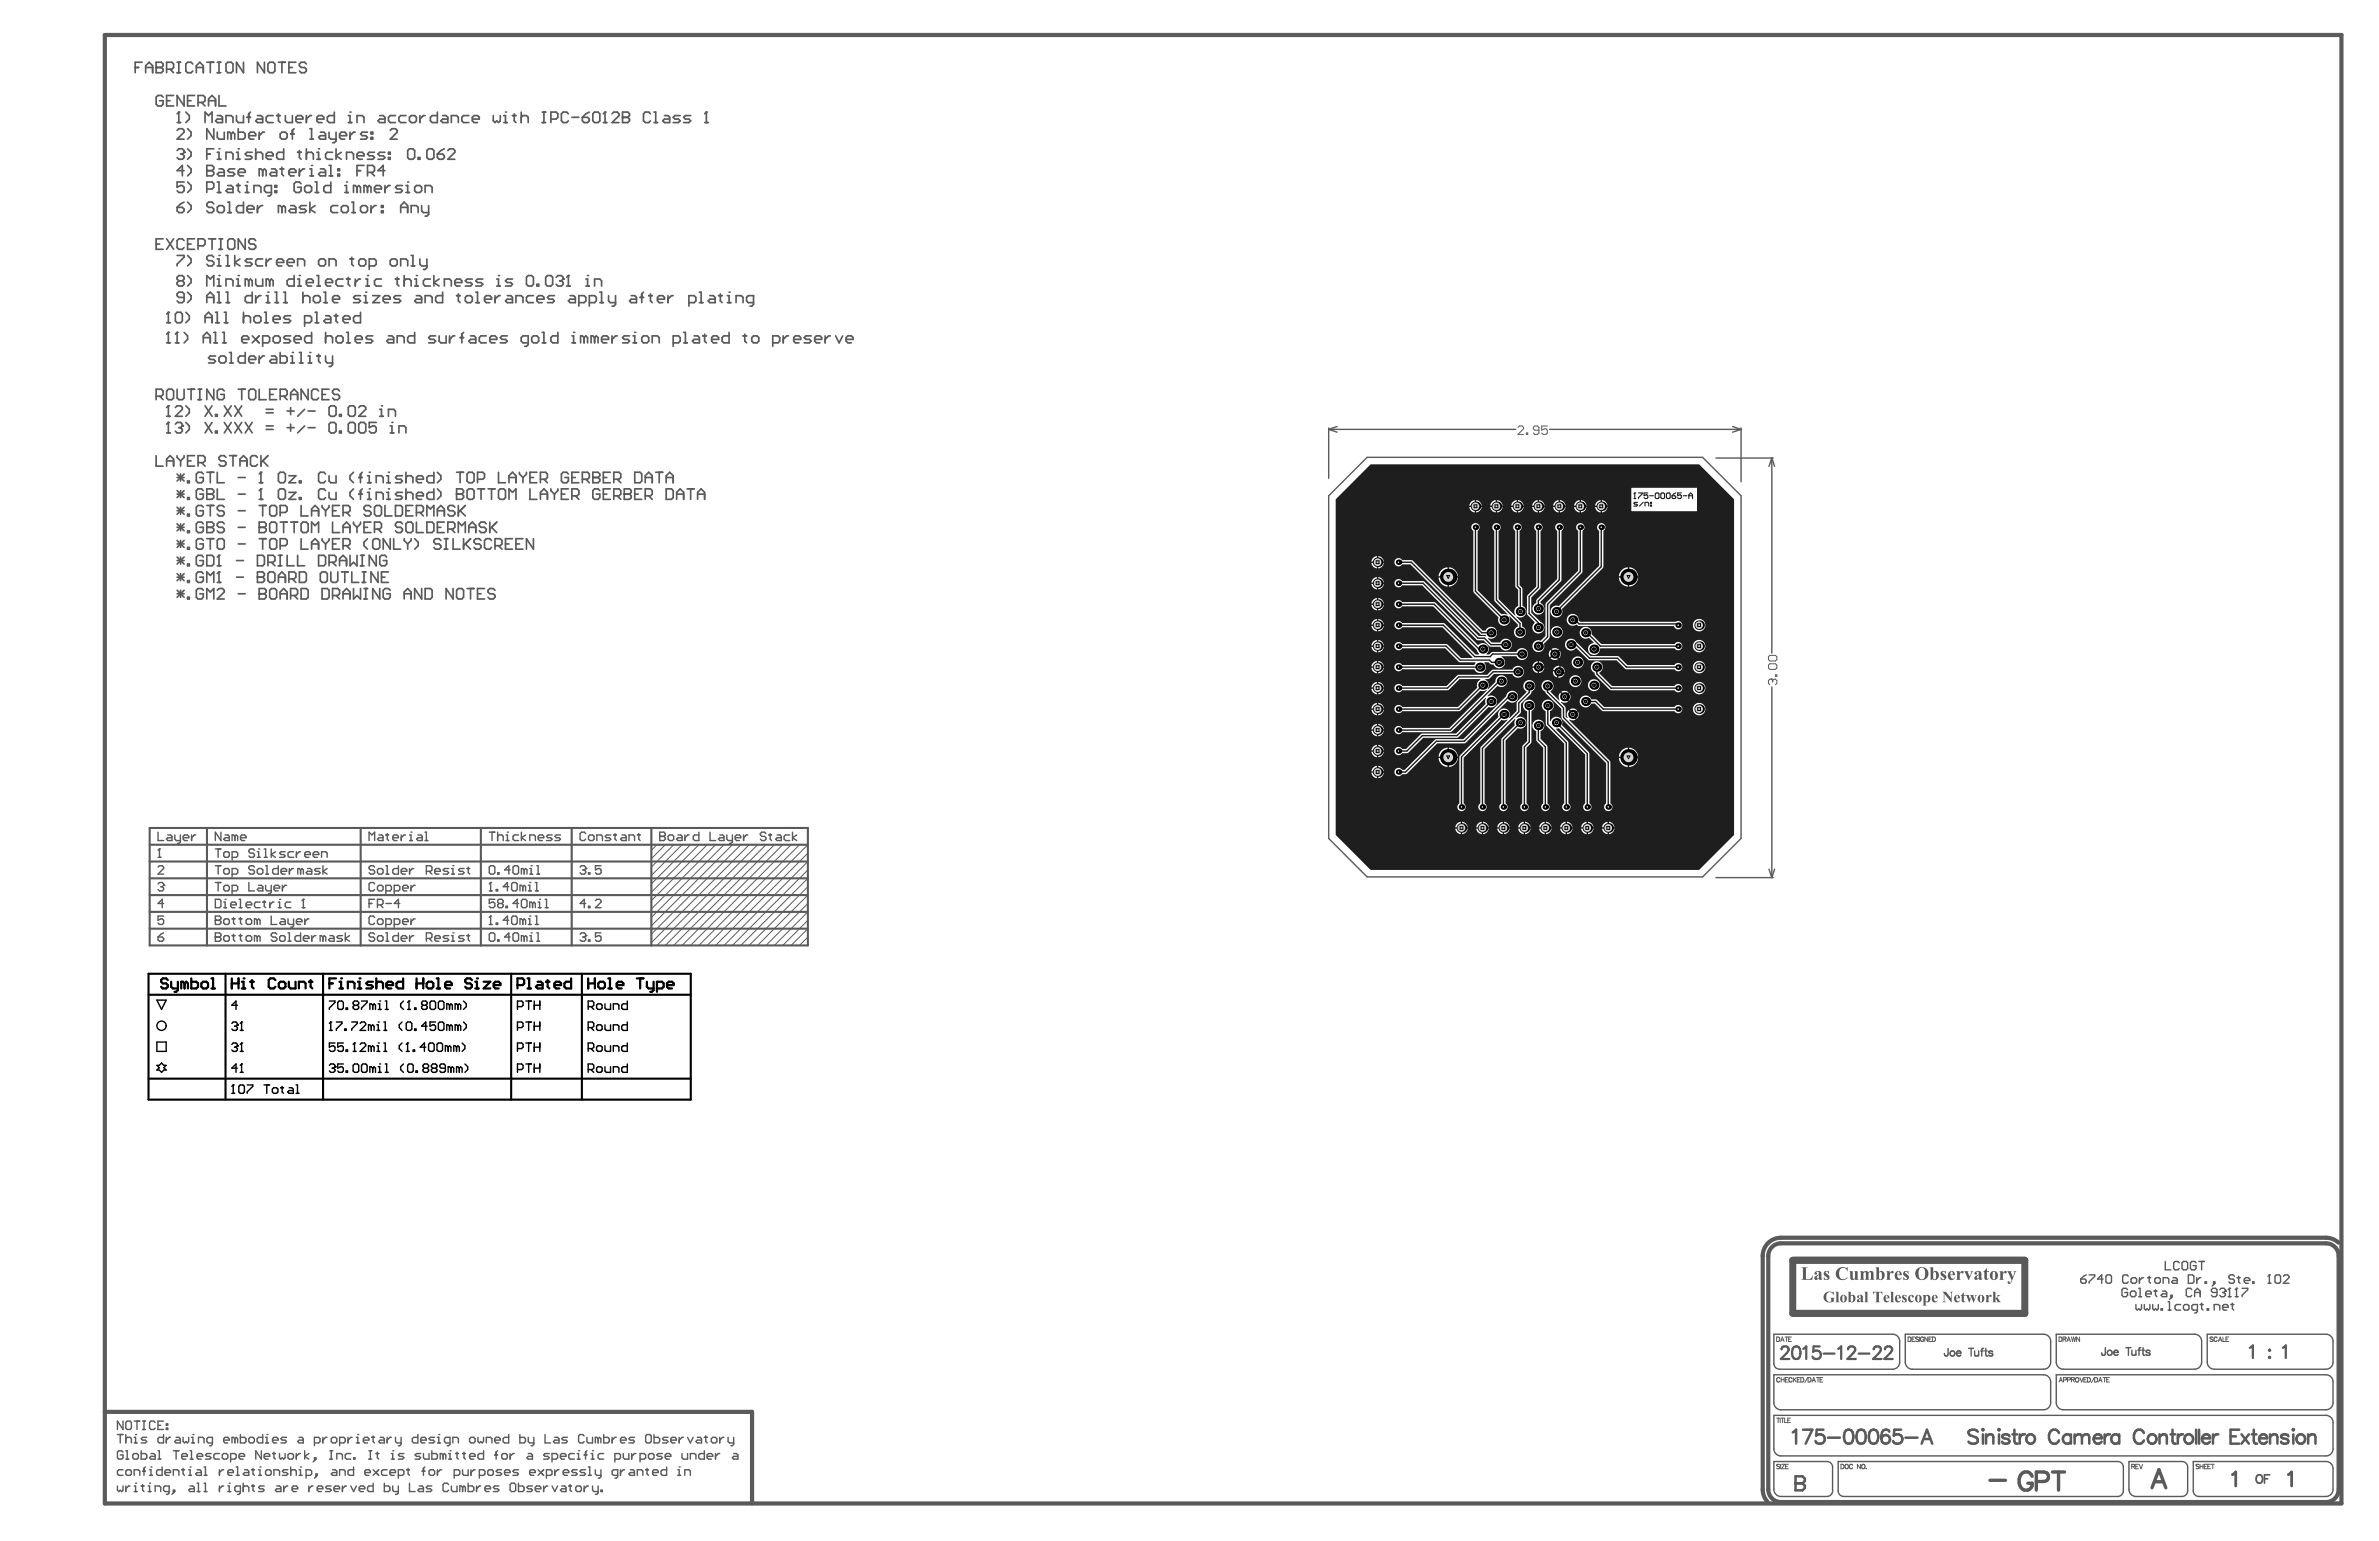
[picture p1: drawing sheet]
<svg xmlns="http://www.w3.org/2000/svg" width="1439mm" height="931mm" viewBox="0 0 1439 931" stroke-linecap="round" stroke-linejoin="round" font-family="sans-serif">
<g fill="none" stroke="#5a5a5a" stroke-width=".85">
<path d="M803 259v30M803 260l6 1M803 260h114M809 258l-6 2M937 260h116M1048 258l5 2M1053 259v32M1053 260l-5 1M1038 277h34M1071 277l2 5M1071 277l-1 5M1071 277v118"/>
<path d="M1071 415v115M96 534v-1h2l1 2M1038 530h34M1070 525l1 5M1073 525l-2 5M99 554h-3v2l2-1 1 1v2l-1 1h-2v-1M96 566h2l1 2-1 1h-2v-1zM99 564l-3 2M1145 806h-72v18M1149 811v12M1236 806h-84v17M1240 811v12"/>
<path d="M1327 806h-84v17M1331 811v12M1407 806h-72v17M1411 811v12M1076 828h69M1156 828h80M1236 831h-163v17M1240 835v13M1248 828h79M1339 828h68M1407 831h-164v17M1411 835v13"/>
<path d="M1077 852h159M1248 852h159M1407 855h-334v21M1411 860v16M1077 880h330M1105 883h-32v17M1108 887v14M1281 883h-169v18M1284 887v14M1320 883h-33v17M1323 887v14M1407 883h-81v18"/>
<path d="M1411 888v12M1077 904h28M1115 904h166M1292 904h28M1330 904h77"/>
</g>
<g fill="none" stroke="#5a5a5a" stroke-width=".6">
<path d="M397 511l-3 3M402 511l-8 8M407 511l-13 13M412 511l-18 18M418 511l-24 23M423 511l-29 28M428 511l-34 33M433 511l-39 38M438 511l-44 43M443 511l-49 49M448 511l-54 54M453 511l-59 59"/>
<path d="M458 511l-61 60M463 511l-61 60M468 511l-61 60M473 511l-61 60M478 511l-60 60M483 511l-60 60M489 516l-56 55M489 511l-61 60M489 536l-36 35M489 531l-41 40M489 526l-46 45M489 521l-51 50"/>
<path d="M489 556l-16 15M489 551l-21 20M489 546l-26 25M489 541l-31 30M489 566l-6 5M489 561l-11 10"/>
</g>
<path d="M90 500h399v71h-399zM90 511h399M125 500v71M218 500v71M291 500v71M346 500v71M394 500v71M90 521h399M90 531h399M90 541h399M90 551h399M90 561h399" fill="none" stroke="#5a5a5a" stroke-width="1.3"/>
<path d="M63 21h1353v888h-1353zM1066 759v141M1069 759v141M1077 751h330M1077 748h330M1414 759v141M63 853h392v56M1077 908h330" fill="none" stroke="#5a5a5a" stroke-width="2.5"/>
<path d="M1084 762h140v32h-140z" fill="none" stroke="#5a5a5a" stroke-width="4.2"/>
<circle cx="99" cy="535" r=".4" fill="#5a5a5a"/>
<path d="M96 518h1M96 513v5M96 524v-1h2l1 1v1l-3 3h3M97 536h1M98 536l1 1-1 1h-2M99 535l-1 1" fill="none" stroke="#5a5a5a" stroke-width=".85"/>
<circle cx="96" cy="513" r=".4" fill="#5a5a5a"/>
<path d="M96 513v1M99 546h-3l2-2v5" fill="none" stroke="#5a5a5a" stroke-width=".85"/>
<path d="M1071 410l-2 1v2l1 1" fill="none" stroke="#5a5a5a" stroke-width=".6"/>
<circle cx="1071" cy="410" r=".3" fill="#5a5a5a"/>
<g fill="none" stroke="#5a5a5a" stroke-width=".6">
<path d="M1070 396h4v1v2h-4h-1v-2zM1069 402l1-1h4v1v2v1h-4l-1-1zM1071 410l1 1M1072 411v1M1072 411l1-1 1 1v2v1M1074 408v1zM1074 808h1a1.4 1.4 0 0 1 1 1 1.4 1.4 0 0 1-1 2h-1zM1077 811l1-3 1 3M1077 810h1M1079 808h2M1080 808v3M1082 809h1"/>
<path d="M1083 808h-1v3h1M1338 808h-2l2 2v1l-2-1M1341 809a1 1 0 0 0-1-1 1 1 0 0 0-1 1v1a1 1 0 0 0 1 1 1 1 0 0 0 1-1M1342 811l1-3 1 3M1342 810h1M1344 808v3h2M1346 809h1M1348 808h-2v3h2M1074 857h2M1075 857v3M1077 857v3M1077 857h2"/>
<path d="M1078 857v3M1079 857v3h2M1081 858h1M1083 857h-2v3h2M1076 887h.1M1076 887v1l-2-1M1076 885h-2l2 2M1077 885v3M1077 885h2l-2 3h2M1080 886h1M1081 885h-1v3h1M1113 885h1a1.4 1.4 0 0 1 1 1 1.4 1.4 0 0 1-1 2h-1z"/>
<path d="M1120 886a1 1 0 0 0-1-1 1 1 0 0 0-1 1v1a1 1 0 0 0 1 1 1 1 0 0 0 1-1M1125 885v3l-2-3v3M1129 888h.1M1289 886h2v-1h-2v3M1290 886l1 2M1292 886h1M1293 885h-1v3h1M1294 885l1 3 1-3M1330 887h.1M1330 887v1l-2-1M1330 885h-2l2 2M1330 886h2"/>
<path d="M1330 885v3M1332 885v3M1333 886h1M1335 885h-2v3h2M1335 886h1M1337 885h-2v3h2M1337 885h2M1338 885v3"/>
<circle cx="1117" cy="886" r="1.2"/>
<circle cx="1127" cy="886" r="1.2"/>
</g>
<path d="M1365 892a2.4 2.4 0 0 1 3 2 2.4 2.4 0 0 1-3 2l-1-2zM1369 894h2M1373 891h-4v5" fill="none" stroke="#5a5a5a" stroke-width="1"/>
<g fill="none" stroke="#5a5a5a" stroke-width=".85">
<path d="M96 503v5h3M101 505h2h1v3h-3v-1v-1h3M106 505v2l1 1h2M109 505v4l-2 1M111 506h3l-1-1h-1h-1v2l1 1h1M116 505v3M118 505l-2 1M223 546h2M227 544h-4v5M228 547h3l1-1v-2h-1h-3v5M230 547l2 2M233 546h4"/>
<path d="M242 546h-4l3-2v5M130 564v5h3l1-1-1-2h-3"/>
</g>
<path d="M1350 891l2-1v8" fill="none" stroke="#5a5a5a" stroke-width="1.7"/>
<circle cx="130" cy="566" r=".4" fill="#5a5a5a"/>
<g fill="none" stroke="#5a5a5a" stroke-width=".85">
<path d="M130 554v5h3l1-1-1-2h-3M130 564h3l1 1-1 1h-3M135 566l1-1h2l1 1v2l-1 1h-2l-1-1zM140 565h2M141 565v3l1 1M145 565h1M145 565v3l1 1M150 565h1l1 1v2l-1 1h-1l-1-1v-2zM156 566l-2-1v4M156 566v3M156 566v-1l1 1v3M167 565v-1h-2l-1 1 1 1h2v2v1h-2l-1-1"/>
<path d="M169 566l1-1h2v1v2v1h-2l-1-1zM174 564h1v5M174 569h2M182 564v5h-3l-1-1v-2l1-1h3M183 567h4l-1-2h-2l-1 1v2l1 1h2M189 565v4M191 565h-1l-1 2M195 566l-1-1v4M195 566v3M195 566l1-1 1 1v3M200 565h1l1 1v3h-2l-1-1 1-1h2M207 565h-2l-1 1 1 1h1l1 1-1 1h-2"/>
<path d="M209 564v5M211 565l-2 2 2 2"/>
</g>
<circle cx="130" cy="556" r=".4" fill="#5a5a5a"/>
<g fill="none" stroke="#5a5a5a" stroke-width=".85">
<path d="M130 513h4M132 513v5M134 503v5l-4-5v5M135 516l1-1h2l1 1v1l-1 1h-2l-1-1zM136 505h2h1v3h-3l-1-1 1-1h3M140 518h3l1-1v-1l-1-1h-3v5M142 505h-2v3M142 505h1h1v3M142 505v3M145 506h4l-1-1h-2h-1v2l1 1h2M154 514l-1-1h-2v2v1h2l1 1-1 1h-2v-1M156 518h1"/>
<path d="M156 515v3M130 533h4M130 523h4M132 523v5M132 533v5M135 526l1-1h2l1 1v1l-1 1h-2l-1-1zM135 536l1-1h2l1 1v2h-1h-2h-1zM140 538h3h1v-2l-1-1h-3v5M140 528h3l1-1v-1l-1-1h-3v5M151 533v5h3M154 524l-1-1h-2v1v2h2l1 1-1 1h-2v-1M156 526v-1h2l1 1v1l-1 1h-2v-1z"/>
<path d="M156 535h2l1 1v2h-3v-1h3M161 535v3h3M161 523v5M161 528h1M164 535v4l-2 1M166 537h3l-1-2h-1l-1 1v2h1h1M168 523v5h-2l-1-1v-1l1-1h2M170 527h3l-1-2h-1l-1 1v1l1 1h1M171 535v3M173 535h-1l-1 2M175 525v3M178 525h-1l-2 2"/>
<path d="M182 526l1-1v1v2M182 526l-2-1v3M182 526v2M186 525h2l1 1v2h-3l-1-1h1h3M194 525h-3l-1 1 4 1-1 1h-3M195 523v5M198 525l-3 2 3 1M130 554h3h1l-1 2h-3M135 556l1-1h2l1 1v2l-1 1h-2l-1-1zM140 555h2M141 554v4l1 1M145 555h1"/>
<path d="M145 554v4l1 1M150 555h1l1 1v2l-1 1h-1l-1-1v-2zM156 556l-2-1v4M156 556v3M156 556v-1l1 1v3M164 554v5h3M170 555h2v1v3h-2l-1-1 1-1h2M174 555v3l1 1h3M178 555v5h-2M179 557h4l-1-2h-2l-1 1v2l1 1h2M184 555v4M187 555h-1l-2 2"/>
</g>
<circle cx="156" cy="513" r=".4" fill="#5a5a5a"/>
<g fill="none" stroke="#5a5a5a" stroke-width=".85">
<path d="M160 518h1M160 513h1v5M164 513v5M167 515l-3 1 3 2M172 515h-2l-1 1h1h2v1v1h-3M178 515h-3l-1 1v1l1 1h3M179 515v3M182 515h-1l-2 1M184 516h4l-1-1h-2l-1 1v1l1 1h2M189 516h4l-1-1h-2l-1 1v1l1 1h2M194 518v-3h3l1 1v2M297 564h1l1 1v3l-1 1h-1l-1-1v-3z"/>
<path d="M301 568h1v1h-1zM309 566h-4l3-2v5M310 565l1-1h2l1 1v3l-1 1h-2l-1-1zM317 566l-2-1v4M317 566v3M317 566l1-1 1 1v3M320 569h2M320 565h1v4"/>
</g>
<circle cx="321" cy="564" r=".4" fill="#5a5a5a"/>
<path d="M296 559h2M297 554v5M325 569h1M325 564v5" fill="none" stroke="#5a5a5a" stroke-width=".85"/>
<circle cx="297" cy="554" r=".4" fill="#5a5a5a"/>
<path d="M297 554h-1M300 558h1v1h-1zM308 556h-4l3-2v5M309 554h1h2h1v4l-1 1h-2l-1-1zM316 556l-2-1v4M316 556v3M316 556l1-1 1 1v3M320 559h1M320 555v4" fill="none" stroke="#5a5a5a" stroke-width=".85"/>
<circle cx="320" cy="554" r=".4" fill="#5a5a5a"/>
<path d="M296 538h2M297 533v5M324 559h1M324 554h1v5" fill="none" stroke="#5a5a5a" stroke-width=".85"/>
<circle cx="297" cy="533" r=".4" fill="#5a5a5a"/>
<path d="M297 533l-1 1M300 538h1h-1zM308 536h-4l3-3v5M309 534l1-1h2l1 1v4h-1h-2h-1zM316 536l-2-1v3M316 536v2M316 536l1-1 1 1v2M320 538h1M320 535v3" fill="none" stroke="#5a5a5a" stroke-width=".85"/>
<circle cx="320" cy="533" r=".4" fill="#5a5a5a"/>
<path d="M297 523h1l1 1v3l-1 1h-1l-1-1v-3zM301 527h1v1h-1zM309 526h-4l3-3v5M310 524l1-1h2l1 1v3l-1 1h-2l-1-1zM317 526l-2-1v3M317 526v2M317 526l1-1 1 1v2M320 528h2M320 525h1v3M324 538h1M324 533h1v5" fill="none" stroke="#5a5a5a" stroke-width=".85"/>
<circle cx="321" cy="523" r=".4" fill="#5a5a5a"/>
<path d="M296 503h3M298 503v5M301 503v5M301 505h1h1h1v3M306 505h1v3M306 508h2M325 528h1M325 523v5" fill="none" stroke="#5a5a5a" stroke-width=".85"/>
<circle cx="307" cy="503" r=".4" fill="#5a5a5a"/>
<path d="M314 505h-3h-1v2l1 1h3M315 503v5M318 505l-3 1 3 2M320 508v-3h3h1v3M325 506h4l-1-1h-2h-1v2l1 1h2M334 505h-3l3 2-1 1h-2M339 505h-3l3 2-1 1h-2M351 565l1-1h1l1 1" fill="none" stroke="#5a5a5a" stroke-width=".85"/>
<circle cx="354" cy="565" r=".4" fill="#5a5a5a"/>
<path d="M351 524l1-1h1l1 2M352 566h1M353 566l1 1-1 2h-1l-1-1M354 565l-1 1M356 568h1v1h-1zM363 564h-3v2l3-1v1v2v1h-2l-1-1" fill="none" stroke="#5a5a5a" stroke-width=".85"/>
<circle cx="354" cy="525" r=".4" fill="#5a5a5a"/>
<g fill="none" stroke="#5a5a5a" stroke-width=".85">
<path d="M354 504l-1-1h-1l-1 1v3l1 1h1l1-1M356 505h1h1h1v2l-1 1h-1l-1-1zM361 508v-3h2h1v3M369 505h-2h-1l3 2v1h-3M371 505h2M372 504v3l1 1M376 505h2h1v3h-3l-1-1 1-1h3M380 508v-3h3h1v3M385 505h2M386 504v3l1 1M352 526h1M353 526l1 1-1 1h-1l-1-1"/>
<path d="M354 525l-1 1M356 527h1v1h-1zM363 523h-3v3l2-1 1 1v1v1h-2l-1-1M130 544h3h1v4l-1 1h-3zM135 549h2M135 545h1v4"/>
</g>
<g fill="none" stroke="#5a5a5a" stroke-width=".6">
<path d="M918 258l1-1h1l1 1v1l-3 4h3M936 257h-4v3l2-1 2 1v2l-1 1h-2l-1-1M923 262h1v1h-1zM931 260h-3l-1-1 1-2h2l1 1v4l-1 1h-2l-1-1M1154 808h1a1.4 1.4 0 0 1 1 1 1.4 1.4 0 0 1-1 2h-1zM1156 809h1M1158 808h-2v3h2M1159 809h.1M1159 809l1 1h-2M1160 808h-1v1M1161 808v3M1163 809a1 1 0 0 0-1-1 1 1 0 0 0-1 1v1a1 1 0 0 0 1 1 1 1 0 0 0 1-1"/>
<path d="M1166 808v3l-2-3v3M1166 809h1M1168 808h-2v3h2M1169 808a1.4 1.4 0 0 1 1 1 1.4 1.4 0 0 1-1 2zM1245 808h1a1.4 1.4 0 0 1 1 1 1.4 1.4 0 0 1-1 2h-1zM1248 809h1v-1h-1v3M1248 809l1 2M1250 811l1-3 1 3M1250 810h2M1253 808v3l1-3 1 3v-3M1258 808v3l-2-3v3M1245 835l1-2 1 2"/>
<path d="M1246 834h1M1248 834h1l1-1h-2v2M1250 834h2v-1h-2v2M1253 834h1v-1h-1v2M1254 834v1M1258 833l1 2 1-2M1260 834h1M1262 833h-2v2h2M1262 833h1a1.4 1.4 0 0 1 1 1 1.4 1.4 0 0 1-1 1h-1zM1267 833l-2 3M1267 833h1a1.4 1.4 0 0 1 1 1 1.4 1.4 0 0 1-1 1h-1zM1269 835l1-2 1 2"/>
<path d="M1269 834h2M1272 833h2M1273 833v2M1274 834h1M1276 833h-2v2h2"/>
<circle cx="1256" cy="834" r="1.2"/>
</g>
<circle cx="136" cy="544" r=".4" fill="#5a5a5a"/>
<path d="M140 547h3l-1-2h-2v1v2v1h2M145 549h1M145 544v5M149 547h3l-1-2h-1l-1 1v2l1 1h1M157 545h-2l-1 1v2l1 1h2M159 545h2M160 544v4l1 1M163 545v4M166 545h-1l-2 2M168 549h2M168 545h1v4" fill="none" stroke="#5a5a5a" stroke-width=".85"/>
<circle cx="169" cy="544" r=".4" fill="#5a5a5a"/>
<path d="M176 545h-3l-1 1v2l1 1h3M183 549h1M183 544v5" fill="none" stroke="#5a5a5a" stroke-width=".85"/>
<circle cx="183" cy="544" r=".4" fill="#5a5a5a"/>
<g fill="none" stroke="#5a5a5a" stroke-width=".85">
<path d="M183 544h.1M299 544h-3v2l2-1 1 1v2l-1 1h-1l-1-1M302 546l-1-1 1-1h1h1l-1 2M302 546l-1 1 1 2h1l1-1-1-2M302 546h1M306 548h1v1h-1zM314 546h-4l3-2v5M315 544h1h2h1v4l-1 1h-2l-1-1zM322 546l-2-1v4M322 546v3M322 546l1-1 1 1v3M325 545h1v4"/>
<path d="M325 549h2"/>
</g>
<circle cx="326" cy="544" r=".4" fill="#5a5a5a"/>
<path d="M330 549h1M330 544h1v5M354 546h-3l2-2v5M356 548h1v1h-1zM360 544h1h2v1l-3 4h3" fill="none" stroke="#5a5a5a" stroke-width=".85"/>
<path d="M1086 892v9h4l1-2v-1l-1-2h-4" fill="none" stroke="#5a5a5a" stroke-width="1.5"/>
<circle cx="1086" cy="896" r=".8" fill="#5a5a5a"/>
<path d="M1086 892h4l1 2v1l-1 1h-4" fill="none" stroke="#5a5a5a" stroke-width="1.5"/>
<g fill="none" stroke="#5a5a5a" stroke-width=".85">
<path d="M227 565l-1-1h-2l-1 1 1 1h2l1 1-1 2h-2l-1-1M228 566l1-1h2l1 1v2l-1 1h-2l-1-1zM233 564h1v5M233 569h2M241 564v5h-3v-1v-2v-1h3M243 567h3l-1-2h-2v1v2v1h2M248 565v4M250 565h-1l-1 2M258 567h2l1-1v-1l-1-1h-2v5M260 567l1 2M263 567h3l-1-2h-1l-1 1v2l1 1h1M271 565h-2l-1 1 1 1h2v1v1h-3"/>
<path d="M273 569h2M273 565h1v4M1178 815v4h-2v-1M1183 818l1 2 2-1M1183 817l2-1 1 2h-3zM1190 815h4M1192 815v5M1194 816v3l1 1 2-1M1197 816v4M1198 816h1M1200 815l-2 1v4M1200 816h2"/>
<path d="M1201 815v4l1 1M1205 817l-1-1-1 1 2 1v1l-1 1-1-1M1273 814v5h-2v-1M1278 817l1 2 2-1M1279 816h1l1 1h-3zM1286 814h3M1287 814v5M1289 816v3h2l1-1M1292 816v3M1293 816h1M1295 814l-1 1v4M1295 816h2"/>
<path d="M1296 814v4l1 1M1300 817l-1-1-1 1 2 1v1h-1l-1-1"/>
<circle cx="1181" cy="818" r="1.5"/>
<circle cx="1276" cy="818" r="1.5"/>
</g>
<path d="M1229 892a4 4 0 0 0-5-2 4 4 0 0 0-3 4 5 5 0 0 0 1 5 5 5 0 0 0 5 1l2-2v-2h-3M1231 895h5a2.9 2.9 0 0 0 3-3 2.9 2.9 0 0 0-3-2h-5v11M1241 890h8M1245 890v11M1301 899l5-11 4 11M1303 896h5" fill="none" stroke="#5a5a5a" stroke-width="2"/>
<path d="M1361 815l1-2v8M1372 816h.1M1380 815l2-2v8M1372 820h1z" fill="none" stroke="#5a5a5a" stroke-width="1.4"/>
<path d="M1384 891l2-1v8" fill="none" stroke="#5a5a5a" stroke-width="1.7"/>
<circle cx="274" cy="564" r=".4" fill="#5a5a5a"/>
<g fill="none" stroke="#5a5a5a" stroke-width=".85">
<path d="M227 524l-1-1h-2l-1 1 1 2h2l1 1-1 1h-2l-1-1M227 534l-1-1h-2l-1 1v4h1h2h1M228 526l1-1h2l1 1v1l-1 1h-2l-1-1zM228 536l1-1h2l1 1v2h-1h-2h-1zM233 538h3h1v-2l-1-1h-3v5M233 523h1v5M233 528h2M238 538h3h1v-2l-1-1h-3v5M241 523v5h-3v-1v-1v-1h3M243 527h3l-1-2h-2v1v1v1h2M243 537h4l-1-2h-2l-1 1v2h1h2M248 525v3"/>
<path d="M249 535v3M250 525h-1l-1 2M251 535h-1l-1 2M258 527h2l1-1v-2l-1-1h-2v5M260 527l1 1M263 527h3l-1-2h-1l-1 1v1l1 1h1M271 525h-2l-1 1 1 1h2v1h-3M273 528h2M273 525h1v3M227 554h-1h-2h-1v4l1 1h2l1-1M229 555h2l1 1v2l-1 1h-2l-1-1v-2zM233 559h3l1-1v-2l-1-1h-3v5"/>
<path d="M238 559h3l1-1v-2l-1-1h-3v5M243 557h4l-1-2h-2l-1 1v2l1 1h2M249 555v4M251 555h-1l-1 2M281 565h-3l-1 1 1 1h2l1 1-1 1h-3M282 565h2M283 565v3l1 1"/>
</g>
<circle cx="274" cy="523" r=".4" fill="#5a5a5a"/>
<path d="M223 508v-5l2 2 2-2v5M229 505h2h1v3h-3l-1-1 1-1h3M233 505h2M234 504v3l1 1M238 506h3l-1-1h-2v2v1h2M243 505v3M245 505h-1l-1 1M248 505h1v3M248 508h1M281 525h-3l-1 1 1 1h2h1l-1 1h-3M282 525h2M283 524v3l1 1" fill="none" stroke="#5a5a5a" stroke-width=".85"/>
<circle cx="249" cy="503" r=".4" fill="#5a5a5a"/>
<path d="M253 505h1h1v3h-2l-1-1 1-1h2M257 508h2M257 503h1v5M399 503v5h2l1-1-1-2h-2" fill="none" stroke="#5a5a5a" stroke-width=".85"/>
<circle cx="399" cy="505" r=".4" fill="#5a5a5a"/>
<g fill="none" stroke="#5a5a5a" stroke-width=".85">
<path d="M399 503h2l1 1-1 1h-2M404 505h1h2v2v1h-2l-1-1zM410 505h2v3h-2l-1-1 1-1h2M414 505v3M417 505h-1l-2 1M423 503v5h-3l-1-1v-2h1h3M429 503v5h4M435 505h2h1v3h-3l-1-1 1-1h3M440 505v2v1h3M443 505v4l-2 1M445 506h3l-1-1h-2v2v1h2M450 505v3"/>
<path d="M452 505h-1l-1 1M463 504l-1-1h-1l-1 2h1h1l1 2-1 1h-1l-1-1M465 505h2M466 504v3l1 1M470 505h2v3h-2l-1-1 1-1h2M478 505h-3h-1v2l1 1h3M479 503v5M482 505l-3 1 3 2"/>
</g>
<g fill="none" stroke="#5a5a5a" stroke-width=".6">
<path d="M1076 833a1 1 0 0 0-1 0 1 1 0 0 0-1 1 1 1 0 0 0 1 1 1 1 0 0 0 1 0M1077 833v2M1077 834h2M1079 833v2M1080 834h1M1081 833h-1v2h1M1084 833a1 1 0 0 0-1 0 1 1 0 0 0-1 1 1 1 0 0 0 1 1 1 1 0 0 0 1 0M1084 833v2M1085 834l1 1M1086 833l-2 1M1087 834h1M1089 833h-2v2h2"/>
<path d="M1089 833h1a1.4 1.4 0 0 1 1 1 1.4 1.4 0 0 1-1 1h-1zM1093 833l-2 3M1093 833h1a1.4 1.4 0 0 1 1 1 1.4 1.4 0 0 1-1 1h-1zM1096 835l1-2 1 2M1096 834h1M1098 833h2M1099 833v2M1101 834h1M1102 833h-1v2h1"/>
</g>
<g fill="#5a5a5a">
<path d="M1089 766h4l-1 1v6h3l1-2v2h-7l1-1v-5z"/>
<path d="M1103 769l3-1v2l-1-1h-1l2 2v2l-1 1h-2v-2l1 1h1l-2-3z"/>
<path d="M1111 767l2-1h4v2l-1-1-2-1-1 1-1 3v2l1 1h2l2-1-2 2-4-1-1-3z"/>
<path d="M1118 768h2v4l1 1 1-1v-3l-1-1h2v5h1h-2l-1 1-2-1z"/>
<path d="M1125 768h2v1l1-1h1a.7 .7 0 0 0 1 1 .7 .7 0 0 0 1-1h1l1 1v4h1h-3v-4l-1 1v3h-2v-4l-1 1v3h-2v-4z"/>
<path d="M1141 768h2v1l1-1h1v2l-2-1v1v3h-2v-4z"/>
<path d="M1151 769l3-1v2l-1-1h-1l2 2v2l-1 1h-2v-2l1 1h1l-2-3z"/>
<path d="M1174 769l3-1v2l-2-1 2 2v2l-1 1h-2v-2l1 1h1l-2-3z"/>
<path d="M1183 768h2v1l1-1h1v2l-1-1-1 1v3h1h-3h1v-4z"/>
<path d="M1188 768h2v1l1 3 1-3v-1h1l-2 6z"/>
<path d="M1201 766l1 2h1v1h-1v4h1l-2 1-1-1v-4h-1z"/>
<path d="M1209 768h2v1l1-1h1v2l-1-1-1 1v3h1h-3h1v-4z"/>
<path d="M1214 768h3l-1 1 1 3 1-3v-1h1l-3 7-1 1h-1v-1l1-1 1 1v-1z"/>
<path d="M1104 782l1-1h3h1v2l-1-2h-2l-1 1-1 2 1 2 1 1h1v-2v-1h3l-1 1v2h-3l-2-1-1-2z"/>
<path d="M1110 781h2v5v1h-2v-1v-4z"/>
<path d="M1127 781h2v5l1 1h-3l1-1v-4z"/>
<path d="M1133 781h5v1v-1h-2v5l1 1h-3l1-1v-5h-2v1z"/>
<path d="M1143 781h2v5v1h-2l1-1v-4z"/>
<path d="M1150 783h3v1l-1-1h-1l2 2-1 2h-2v-1l1 1 1-1-2-2z"/>
<path d="M1154 783h2h1v1l-1-1-1 1 1 2h1v1h-2l-1-1v-1z"/>
<path d="M1175 781h2l3 4v-4h-1h2l-1 1v5l-4-5v4l1 1h-2v-1v-5z"/>
<path d="M1187 781l1 2h1h-1v3h1l-2 1-1-1v-3z"/>
<path d="M1189 783h2v2l1-1-1-1h3h-1l1 2 1-2h-1h1l-1 4-2-3-1 3z"/>
<path d="M1201 783h1v1l1-1h1v1l-1-1v1l-1 3h1h-2v-1z"/>
<path d="M1205 781h2v4l1-2h2l-2 1 2 3h-2l-1-2v1v1h-2v-1z"/>
<path d="M1098 769l1-1 2 1v4h1l-1 1-1-1-2 1-1-1v-1l3-2-1-1h-1l1 1h-1h-1zM1099 771v1v1l1-1v-1z"/>
<path d="M1134 766h2v3l2-1 1 1 1 2-2 2-1 1-1-1-1 1v-7zM1136 769v4h1l1-1v-2l-1-1z"/>
<path d="M1146 769l2-1 2 1v2h-3l1 2 2-1-1 1-1 1-2-1v-2zM1148 769l-1 1h2l-1-1z"/>
<path d="M1158 770a4 4 0 0 1 8 0 4 4 0 0 1-8 0zM1161 767l-1 2v3l1 1h2l1-2v-3l-1-2z"/>
<path d="M1167 766h2v3l2-1 1 1v2l-1 2-1 1-1-1-2 1v-7zM1169 769v4h1l1-1v-2l-1-1z"/>
<path d="M1179 769l1-1 2 1v2h-3l1 2 2-1-1 1-1 1-2-1v-2zM1180 769l-1 1h2v-1z"/>
<path d="M1194 769l2-1 2 1v4h1l-1 1-1-1-2 1-1-1v-1l3-2-1-1h-1v1h-1zM1196 771l-1 1 1 1 1-1v-1z"/>
<path d="M1203 771a2.6 2.6 0 0 1 5 0 2.6 2.6 0 0 1-5 0zM1205 769v3l1 1 1-3-1-1z"/>
<path d="M1113 785a2.2 2.2 0 0 1 4 0 2.2 2.2 0 0 1-4 0zM1114 783v3l1 1v-1v-2z"/>
<path d="M1117 781h2v2h1h2v2l-1 2h-3v-6zM1119 783v3l1 1 1-1v-2l-1-1z"/>
<path d="M1123 783h2h1l1 4h-1l-1-1-2 1v-2l2-1v-1h-1v1h-1zM1124 785v1h1v-1z"/>
<path d="M1140 783h1h1l1 2h-3l1 1h2l-1 1h-1l-2-1v-1zM1141 783l-1 1h2l-1-1z"/>
<path d="M1147 783h1h1l1 2h-3l1 1h2l-1 1h-2l-1-1v-1zM1148 783l-1 1h1v-1z"/>
<path d="M1158 785a2.2 2.2 0 0 1 4 0 2.2 2.2 0 0 1-4 0zM1160 783l-1 3 1 1 1-1v-2z"/>
<path d="M1163 783h1h2l1 1v3h-1h-2l1 2h-2v-1v-5zM1165 783l-1 3 1 1 1-3v-1z"/>
<path d="M1169 783h1h1l1 2h-3l1 1h2l-1 1h-1l-2-1v-1zM1170 783l-1 1h2l-1-1z"/>
<path d="M1182 783h2h1v2h-2l1 1h1l-1 1h-1l-1-1v-1zM1183 783v1h1v-1z"/>
<path d="M1196 785a2.2 2.2 0 0 1 4 0 2.2 2.2 0 0 1-4 0zM1198 783l-1 3 1 1 1-1v-2z"/>
</g>
<path d="M1077 816l2-2h2a2.4 2.4 0 0 1 0 4l-4 3h5M1085 814a2.5 2.5 0 0 1 3 1 6 6 0 0 1 0 6 2.5 2.5 0 0 1-4-1 6 6 0 0 1 1-6zM1090 815l2-1v7M1100 814h-3l-1 3a2.7 2.7 0 0 1 4 0 2.7 2.7 0 0 1 0 4 2.7 2.7 0 0 1-4-1M1103 818h6M1112 815l1-1v7M1118 816l1-2h3a2.4 2.4 0 0 1-1 4l-4 3h5M1124 818h6M1133 816l2-2h2a2.4 2.4 0 0 1-1 4l-3 3h5M1140 816l1-2h3a2.4 2.4 0 0 1-1 4l-4 3h6" fill="none" stroke="#5a5a5a" stroke-width="1.4"/>
<path d="M1203 895h10" fill="none" stroke="#5a5a5a" stroke-width="2"/>
<g fill="none" stroke="#5a5a5a" stroke-width="1.5">
<path d="M1084 866l2-2v9M1090 864h6l-4 9M1103 864h-4l-1 4a3 3 0 0 1 5 0 3 3 0 0 1-1 4 3 3 0 0 1-4-1M1105 869h8M1116 864a2.7 2.7 0 0 1 4 2 7 7 0 0 1 0 6 2.7 2.7 0 0 1-4-1 7 7 0 0 1 0-7zM1124 864a2.7 2.7 0 0 1 4 2 7 7 0 0 1-1 6 2.7 2.7 0 0 1-4-1 7 7 0 0 1 1-7zM1131 864a2.7 2.7 0 0 1 4 2 7 7 0 0 1 0 6 2.7 2.7 0 0 1-4-1 7 7 0 0 1 0-7zM1143 865a2.5 2.5 0 0 0-4-1l-1 2v4M1150 864h-4l-1 4a3 3 0 0 1 5 0 3 3 0 0 1-1 4 3 3 0 0 1-4-1M1152 869h8M1162 873l3-9 3 9M1163 870h4"/>
<path d="M1196 865a3 3 0 0 0-3-1 3 3 0 0 0-3 2l1 1 3 1a2.1 2.1 0 0 1 2 2 2.1 2.1 0 0 1-1 2 4 4 0 0 1-5-1M1199 864h1h-1zM1199 867v6M1201 868l2-1h2v6M1201 867v6M1208 864h1zM1209 867v6M1215 868a2.6 2.6 0 0 0-4 0v1l4 1v1a2.6 2.6 0 0 1-4 0M1217 867h3M1218 864v7l1 1 1 1M1221 867v6M1225 867a2.7 2.7 0 0 0-4 2"/>
<path d="M1245 866a3 3 0 0 0-3-2 3 3 0 0 0-3 3 4 4 0 0 0 1 4 4 4 0 0 0 4 1l1-1M1252 868a2.7 2.7 0 0 0-4 0 2.7 2.7 0 0 0 0 4 2.7 2.7 0 0 0 4-1M1252 867v6M1255 868l2-1h2v1M1255 867v6M1259 868l2-1h2v6M1259 868v5M1266 869a2.7 2.7 0 0 0 2 3 2.7 2.7 0 0 0 3-1M1267 867a2.2 2.2 0 0 1 3 0 2.2 2.2 0 0 1 1 2h-5zM1273 867v6M1276 867a2.7 2.7 0 0 0-3 2M1282 868a2.7 2.7 0 0 0-4 0 2.7 2.7 0 0 0 0 4 2.7 2.7 0 0 0 4-1"/>
<path d="M1282 867v6M1296 866a3 3 0 0 0-3-2 3 3 0 0 0-3 3 4 4 0 0 0 1 4 4 4 0 0 0 4 1l1-1M1306 868l2-1h2v6M1306 867v6M1313 867h2M1314 864v7v1l2 1M1317 867v6M1320 867a2.7 2.7 0 0 0-3 2M1328 864v9M1330 864v9M1332 869a2.7 2.7 0 0 0 1 3 2.7 2.7 0 0 0 3-1M1332 868a2.3 2.3 0 0 1 3-1 2.3 2.3 0 0 1 1 2h-4z"/>
<path d="M1338 867v6M1341 867a2.7 2.7 0 0 0-3 2M1349 868h3M1354 864h-5v9h5M1355 867l5 6M1360 867l-5 6M1362 867h3M1363 864v7v1l2 1M1366 869a2.7 2.7 0 0 0 2 3 2.7 2.7 0 0 0 3-1M1367 868a2.3 2.3 0 0 1 2-1 2.3 2.3 0 0 1 2 2h-5zM1373 868l2-1h2v6M1373 867v6"/>
<path d="M1384 868a2.6 2.6 0 0 0-5 0l2 1 2 1 1 1a2.6 2.6 0 0 1-5 0M1386 864h1zM1387 867v6M1396 868l2-1h2v6M1396 867v6"/>
<circle cx="1140" cy="870" r="2.6"/>
<circle cx="1228" cy="870" r="2.8"/>
<circle cx="1301" cy="870" r="2.8"/>
<circle cx="1323" cy="870" r="2.8"/>
<circle cx="1391" cy="870" r="2.8"/>
</g>
<g fill="none" stroke="#5a5a5a" stroke-width=".85">
<path d="M1258 773h3l1 2-1 1h-2l-1-1zM1262 770l-4 3M1263 770h4v1l-4 4v1M1272 773h-4l3-3v6M1273 771l1-1h2l1 1v4l-1 1h-2l-1-1zM1287 771l-1-1h-2v1v4v1h2l1-1M1289 773l1-1h1l1 1v2l-1 1h-1l-1-1zM1294 772v4M1296 772h-1l-1 2M1299 772h2M1300 771v4l1 1M1303 773l1-1h2v1v2v1h-2l-1-1z"/>
<path d="M1308 776v-4h3l1 1v3M1309 762v5h4M1314 772h2l1 1v3h-3l-1-1 1-1h3M1318 763l-1-1h-2l-1 1v4h1h2h1M1320 763v-1h2l1 1v4h-1h-2zM1323 770h3l1 1v4l-1 1h-3zM1328 763l-1-1h-2v1v4h2h1v-2h-2M1328 772v4M1330 762h3M1331 772h-1l-2 2M1331 762v5M1333 775h1v1h-1z"/>
<path d="M1339 775v1zM1339 776l-1 1M1351 771l-1-1h-1l-1 2 1 1h1l1 2-1 1h-1l-1-1M1353 772h2M1354 771v4l1 1M1357 774h4l-1-2h-2l-1 1v2l1 1h2M1362 775h1v1h-1zM1371 776h2M1372 770v6"/>
</g>
<circle cx="1372" cy="770" r=".4" fill="#5a5a5a"/>
<g fill="none" stroke="#5a5a5a" stroke-width=".85">
<path d="M1287 779h-1h-2h-1v4l1 1h2l1-1v-2h-2M1293 779h1v5M1303 779v4l1 1M1325 779h-2h-1v4l1 1h2v-1M1342 779h1h2l1 1M1372 770l-1 1M1376 771l1-1h1l1 1v4l-1 1h-1l-1-1zM1381 771l1-1h1l1 1v1l-3 4h3M1289 780h2l1 1v2l-1 1h-2l-1-1v-2zM1293 784h2M1298 782h3l-1-2h-2v1v2v1h2M1303 780h1"/>
<path d="M1308 780h1l1 1v3h-2l-1-1 1-1h2M1313 783h1v1h-1zM1314 784l-2 1M1327 781h4M1327 784v-4l2-1 2 1v4M1341 781h-3l-1-1 1-1h2h1v4l-1 1h-2l-1-1"/>
</g>
<circle cx="1346" cy="780" r=".4" fill="#5a5a5a"/>
<path d="M1348 779v5M1344 781h1M1345 781l1 1-1 2h-2l-1-1M1346 780l-1 1M1347 784h2" fill="none" stroke="#5a5a5a" stroke-width=".85"/>
<circle cx="1348" cy="779" r=".4" fill="#5a5a5a"/>
<path d="M1348 779h-1M1352 779v5M1352 784h1" fill="none" stroke="#5a5a5a" stroke-width=".85"/>
<circle cx="1352" cy="779" r=".4" fill="#5a5a5a"/>
<g fill="none" stroke="#5a5a5a" stroke-width=".85">
<path d="M1352 779h.1M1356 779h3l-3 4v1M1292 788v3v1l1-1 1 1 1-1v-3M1297 788v3l1 1v-1l1 1 1-1v-3M1302 788v3l1 1v-1l1 1 1-1v-3M1307 791h1v1h-1zM1311 792h2M1311 787h1v5M1319 788h-3l-1 1v2l1 1h3M1320 789l1-1h2l1 1v2l-1 1h-2l-1-1zM1329 792h-3l-1-1v-2l1-1h3v5h-2M1331 788h1"/>
<path d="M1331 788v3l1 1M1335 791h1v1h-1zM1339 792v-4h2l1 1v3M1344 790h3v-2h-2l-1 1v2l1 1h2M1349 788h2M1350 788v3l1 1M74 859v5l-3-5v5M76 860l1-1h2v1v3v1h-2l-1-1zM81 859h4M83 859v5M86 859h2M87 859v5"/>
<path d="M94 860l-1-1h-2l-1 1v3l1 1h2l1-1M99 859h-3v5h3M71 867h3M73 867v5M76 867v5M76 870l1-1h2v1v2M81 869h1v3M81 872h2M86 864h2M96 861h1M101 863v1zM101 861h.1"/>
</g>
<circle cx="82" cy="867" r=".4" fill="#5a5a5a"/>
<path d="M89 869h-3l-1 1h1h2l1 1-1 1h-3M99 867v5h-3v-1v-1v-1h3M101 869v3M103 869h-1l-1 1M106 869h2l1 1v2h-3v-1v-1h3M111 869v2l1 1v-1l1 1 1-1v-2M116 872h1M116 869h1v3" fill="none" stroke="#5a5a5a" stroke-width=".85"/>
<circle cx="117" cy="867" r=".4" fill="#5a5a5a"/>
<path d="M120 872v-3h3v1v2M128 872h-2l-1-1v-1l1-1h2v4l-1 1M135 870h4l-1-1h-2l-1 1v1l1 1h2M142 870l-2-1v3M142 870v2M142 870l1-1 1 1v2M145 867v5h3l1-1v-1l-1-1h-3M151 869h2l1 1v1l-1 1h-2l-1-1v-1zM159 867v5h-3v-1v-1v-1h3M161 869v3M161 872h1" fill="none" stroke="#5a5a5a" stroke-width=".85"/>
<circle cx="161" cy="867" r=".4" fill="#5a5a5a"/>
<path d="M165 870h3l-1-1h-1l-1 1v1l1 1h1M173 869h-2l-1 1h1h1l1 1-1 1h-2M181 869h2v1v2h-2l-1-1 1-1h2M190 872h3l1-1v-1l-1-1h-3v5M195 869v3M198 869h-1l-2 1M201 869h2l1 1v1l-1 1h-2l-1-1v-1zM205 872h3l1-1v-1l-1-1h-3v5M210 869v3M213 869h-1l-2 1M216 872h1M216 869v3" fill="none" stroke="#5a5a5a" stroke-width=".85"/>
<circle cx="216" cy="867" r=".4" fill="#5a5a5a"/>
<g fill="none" stroke="#5a5a5a" stroke-width=".85">
<path d="M220 870h3l-1-1h-1l-1 1v1l1 1h1M225 869h1M226 868v3v1M230 869h2v1v2h-2l-1-1 1-1h2M234 869v3M237 869h-1l-2 1M239 869v2l1 1h3M243 869v4l-2 1M253 867v5h-3l-1-1v-1l1-1h3M254 870h4l-1-1h-2l-1 1v1l1 1h2M263 869h-3l-1 1 4 1-1 1h-3M265 872h1"/>
<path d="M265 869v3"/>
</g>
<circle cx="265" cy="867" r=".4" fill="#5a5a5a"/>
<g fill="none" stroke="#5a5a5a" stroke-width=".85">
<path d="M74 878v-1h-2l-1 1v3l1 1h2v-1v-2h-1M76 877h1v5M80 879l1-1h2l1 1v2l-1 1h-2l-1-1zM85 877v5h3l1-1v-2l-1-1h-3M91 878h2l1 1v3h-3l-1-1 1-1h3M96 877v5M105 877h3M106 877v5M115 877h1v5M128 878h-3l-1 1 1 1h2l1 1-1 1h-3M133 878h-3l-1 1v2l1 1h3M135 878h2l1 1v2l-1 1h-2l-1-1v-2z"/>
<path d="M158 877v5l-3-5v5M165 878h1M166 878v3v1M169 878v3l1 1 1-1 1 1v-1v-3M175 878h2v1v2v1h-2l-1-1v-2zM179 878v4M182 878h-1l-2 2M184 877v5M187 878l-3 2 3 2M199 877h2M200 877v5M212 878h-2l-1 1v2l1 1h2"/>
<path d="M223 877h2M224 877v5M227 878h2M228 878v3l1 1M237 878v4M272 872h-2l-1-1v-1l1-1h2v4l-2 1M274 872v-3h2l1 1v2M284 870l1-1h1l1 1v1l-1 1h-1l-1-1zM289 869v2l1 1 1-1 1 1v-1v-2M294 872v-3h3v1v2M299 870h4l-1-1h-2l-1 1v1l1 1h2M308 867v5h-3l-1-1v-1l1-1h3"/>
<path d="M314 867v5h3l1-1v-1l-1-1h-3M319 869v2l1 1h3M323 869v4l-2 1M330 867v5h3M336 869h1l1 1v2h-2l-1-1 1-1h2M343 869h-2l-1 1 3 1-1 1h-2M353 868l-1-1h-1l-1 1v3l1 1h1l1-1M355 869v2l1 1h2v-3M362 870l-2-1v3M362 870v2M362 870l1-1v1v2M365 867v5h3v-1v-1v-1h-3"/>
<path d="M370 869v3M373 869h-1l-2 1M375 870h4l-1-1h-2l-1 1v1l1 1h2M384 869h-3l-1 1h1h2l1 1-1 1h-3M390 868l1-1h2l1 1v3l-1 1h-2l-1-1zM396 867v5h2l1-1v-1l-1-1h-2M404 869h-3v1l3 1-1 1h-2M406 870h3l-1-1h-2v1v1v1h2M411 869v3M413 869h-1l-1 1M416 869l1 3 2-3M422 869h1l1 1v2h-2l-1-1 1-1h2"/>
<path d="M426 869h2M427 868v3l1 1M431 869h2l1 1v1l-1 1h-2l-1-1v-1zM435 869v3M438 869h-1l-2 1M440 869v2l1 1h3M444 869v4l-2 1M76 882h2M96 882h1M110 880h3l-1-2h-1l-1 1v2l1 1h1M115 882h2M119 880h4l-1-2h-2l-1 1v2l1 1h2"/>
<path d="M139 882h3l1-1v-2l-1-1h-3v6M145 880h3l-1-2h-2v1v2v1h2M160 880h3l-1-2h-1l-1 1v2l1 1h1M190 881h1v1h-1zM191 882l-2 2M199 882h2M204 882v-4h2l1 1v3M214 881h1v1h-1zM223 882h2M237 882h1"/>
</g>
<circle cx="237" cy="877" r=".4" fill="#5a5a5a"/>
<path d="M244 878h-2l-1 1 3 2-1 1h-2M254 878h-2l-1 1 1 1h2v1v1h-3M256 878v3l1 1h2v-4M261 877v5h3l1-1v-2l-1-1h-3M268 879l-2-1v4M268 879v3M268 879l1-1 1 1v3M271 878h1v4M271 882h2" fill="none" stroke="#5a5a5a" stroke-width=".85"/>
<circle cx="272" cy="877" r=".4" fill="#5a5a5a"/>
<g fill="none" stroke="#5a5a5a" stroke-width=".85">
<path d="M276 878h1M276 878v3l1 1M280 878h1M281 878v3v1M292 877v5h-2l-1-1v-2l1-1h2M299 879h2M301 877l-1 1v4M303 879l1-1h2l1 1v2l-1 1h-2l-1-1zM308 878v4M311 878h-1l-2 2M319 878h2l1 1v3h-3v-1v-1h3M332 878h-2l-1 1 3 2-1 1h-2"/>
<path d="M347 878h-2l-1 1v2l1 1h2M349 878h1v4M284 880h3l-1-2h-1l-1 1v2l1 1h1M334 882h2l1-1v-2l-1-1h-2v6M339 880h3l-1-2h-1l-1 1v2l1 1h1M349 882h2"/>
</g>
<circle cx="350" cy="877" r=".4" fill="#5a5a5a"/>
<path d="M353 879h2M355 877l-1 1v4M357 878h1v4M357 882h2" fill="none" stroke="#5a5a5a" stroke-width=".85"/>
<circle cx="358" cy="877" r=".4" fill="#5a5a5a"/>
<g fill="none" stroke="#5a5a5a" stroke-width=".85">
<path d="M365 878h-2l-1 1v2l1 1h2M377 878v3l1 1h2v-4M382 878v4M385 878h-1l-2 2M392 879l1-1h2l1 1v2l-1 1h-2l-1-1zM401 878h-3l-1 1 4 2-1 1h-3M412 878v3l1 1h3v-4M426 877v5h-3v-1v-2v-1h3M433 878v4M435 878h-1l-1 2M444 878h1l1 1v3h-2l-1-1 1-1h2M74 888h-2l-1 1v2l1 1h2"/>
<path d="M76 889l1-1h2v1v2v1h-2l-1-1zM81 892v-4h3l1 1v3M86 889h2M88 887h-1v5M90 888h1v4M90 892h2M372 882h2l1-1v-2l-1-1h-2v6M387 882h3v-1v-2v-1h-3v6M402 880h4l-1-2h-2l-1 1v2l1 1h2M417 882v-4h3l1 1v3M428 880h3l-1-2h-2v1v2v1h2"/>
</g>
<circle cx="91" cy="887" r=".4" fill="#5a5a5a"/>
<path d="M98 887v5h-2l-1-1v-2l1-1h2M100 890h3l-1-2h-1l-1 1v2l1 1h1M105 892v-4h2l1 1v3M110 888h2M111 887v4l1 1M114 892h2M114 888h1v4" fill="none" stroke="#5a5a5a" stroke-width=".85"/>
<circle cx="115" cy="887" r=".4" fill="#5a5a5a"/>
<g fill="none" stroke="#5a5a5a" stroke-width=".85">
<path d="M119 888h2l1 1v3h-3l-1-1 1-1h3M123 892h2M123 887h1v5M133 888v4M135 888h-1l-1 2M138 890h3l-1-2h-1l-1 1v2l1 1h1M143 892h2M143 887h1v5M148 888h2v1v3h-2l-1-1 1-1h2M152 888h2M153 887v4l1 1M156 888h1v4"/>
<path d="M156 892h2"/>
</g>
<circle cx="157" cy="887" r=".4" fill="#5a5a5a"/>
<path d="M161 888h2l1 1v2l-1 1h-2v-1v-2zM166 892v-4h2l1 1v3M174 888h-2l-1 1 3 2-1 1h-2M176 889l1-1h1l1 1v3M176 887v5M181 892h2M181 888h1v4" fill="none" stroke="#5a5a5a" stroke-width=".85"/>
<circle cx="182" cy="887" r=".4" fill="#5a5a5a"/>
<g fill="none" stroke="#5a5a5a" stroke-width=".85">
<path d="M185 892h3v-1v-2v-1h-3v5M191 891h1v1h-1zM192 892l-2 1M201 888h2l1 1v3h-3l-1-1 1-1h3M205 892v-4h3l1 1v3M214 887v5h-3l-1-1v-2l1-1h3M221 890h3l-1-2h-2v1v2v1h2M226 888l3 4M229 888l-3 4M234 888h-2l-1 1v2l1 1h2M236 890h3l-1-2h-1l-1 1v2l1 1h1M241 892h2l1-1v-2l-1-1h-2v5"/>
<path d="M246 888h2M247 887v4l1 1M255 889h2M257 887h-1v5M259 889l1-1h2l1 1v2l-1 1h-2l-1-1zM265 888v4M267 888h-1l-1 2M275 892h2l1-1v-2l-1-1h-2v5M280 888v3l1 1h2v-4M285 888v4M287 888h-1l-1 2M290 892h2l1-1v-2l-1-1h-2v5"/>
<path d="M295 889l1-1h1l1 1v2l-1 1h-1l-1-1zM303 888h-2l-1 1 1 1h2v1v1h-3M305 890h3v-2h-2l-1 1v2l1 1h2M314 888h-3l-1 1 1 1h2l1 1-1 1h-3M320 890h4l-1-2h-2l-1 1v2l1 1h2M325 888l4 4M329 888l-4 4M330 892h3l1-1v-2l-1-1h-3v5M336 888v4M338 888h-1l-1 2M341 890h3l-1-2h-2v1v2v1h2M349 888h-3v1v1h2l1 1-1 1h-2"/>
<path d="M354 888h-2l-1 1 1 1h1l1 1-1 1h-2M356 892h1M356 887h1v5M360 888v3l1 1h2M363 888v5h-1M374 892h-3l-1-1v-2l1-1h3v5h-2M375 888v4M378 888h-1l-2 2M381 888h2l1 1v3h-3l-1-1 1-1h3M385 892v-4h3l1 1v3M390 888h2M391 887v4l1 1"/>
<path d="M395 890h3l-1-2h-1l-1 1v2l1 1h1M403 887v5h-2l-1-1v-2l1-1h2M410 888h1v4M410 892h2"/>
</g>
<circle cx="411" cy="887" r=".4" fill="#5a5a5a"/>
<path d="M71 898v3h1h1h1v-3M76 898v3M79 898h-1l-2 2M81 898h1v3M414 892v-4h3v1v3M81 901h2" fill="none" stroke="#5a5a5a" stroke-width=".85"/>
<circle cx="82" cy="896" r=".4" fill="#5a5a5a"/>
<path d="M85 898h2M86 897v4h1M90 898v3M90 901h1" fill="none" stroke="#5a5a5a" stroke-width=".85"/>
<circle cx="90" cy="896" r=".4" fill="#5a5a5a"/>
<g fill="none" stroke="#5a5a5a" stroke-width=".85">
<path d="M115 898h2v1v2h-2h-1l1-1h2M119 896h1v5M123 896h1v5M133 898v3M135 898h-1l-1 2M138 898h1v3M94 901v-3h2l1 1v2M102 901h-2h-1v-2l1-1h2v4l-1 1M105 901h1h-1zM106 901l-2 2M119 901h2M123 901h2"/>
<path d="M138 901h1"/>
</g>
<circle cx="139" cy="896" r=".4" fill="#5a5a5a"/>
<g fill="none" stroke="#5a5a5a" stroke-width=".85">
<path d="M147 899l1-1h2v1v2M147 896v5M152 898h2M153 897v4h1M160 898h-3l-1 1 4 2h-1h-3M167 898h2l1 1v2h-3h-1l1-1h3M172 898v3M174 898h-1l-1 2M177 900h3l-1-2h-2v1v2h2M187 898v3M189 898h-1l-1 2M192 900h3l-1-2h-1l-1 1v2h1h1"/>
<path d="M200 898h-2l-1 1 1 1h1l1 1h-1h-2M202 900h3v-2h-2l-1 1v2h1h2M207 898v3M210 898h-1l-2 2M212 898l2 3 2-3M217 900h4l-1-2h-2l-1 1v2h1h2M226 896v5h-3h-1v-2l1-1h3M232 896v5h3h1v-2l-1-1h-3M237 898v3h1h3M241 898v4l-2 1M248 896v5h3M254 898h1l1 1v2h-2h-1l1-1h2"/>
<path d="M261 898h-2l-1 1 1 1h1l1 1h-1h-2M271 897l-1-1h-1l-1 1v4h1h1h1M273 898v3h1h2v-3M280 899l-2-1v3M280 899v2M280 899l1-1v1v2M283 896v5h3v-2v-1h-3M288 898v3M291 898h-1l-2 2M293 900h4l-1-2h-2l-1 1v2h1h2M302 898h-3l-1 1 1 1h2l1 1h-1h-3M308 897l1-1h2l1 1v4h-1h-2h-1z"/>
<path d="M314 896v5h2h1v-2l-1-1h-2M322 898h-3v1v1h2l1 1h-1h-2M324 900h3l-1-2h-1l-1 1v2h1h1M329 898v3M331 898h-1l-1 2M334 898l2 3 1-3M340 898h1l1 1v2h-2h-1l1-1h2M344 898h2M345 897v4h1M348 899l1-1h2l1 1v2h-1h-2h-1zM353 898v3M356 898h-1l-2 2"/>
<path d="M358 898v3h1h3M362 898v4l-2 1M145 901h-2h-1v-2l1-1h2v4l-1 1M363 901h1h-1z"/>
</g>
<path d="M86 38h-4v6M94 38v6h4l1-1v-1l-1-1h-4M82 41h2M88 41h4M88 44v-4l2-2 2 2v4" fill="none" stroke="#5a5a5a" stroke-width="1"/>
<circle cx="94" cy="41" r=".5" fill="#5a5a5a"/>
<g fill="none" stroke="#5a5a5a" stroke-width="1">
<path d="M94 38h4l1 1v1l-1 1h-4M107 38h2M108 38v6M117 39l-1-1h-3l-1 1v4l1 1h3l1-1M125 38h4M127 38v6M131 38h3M132 38v6M137 39l1-1h2l1 1v4l-1 1h-2l-1-1zM147 38v6l-4-6v6M160 38v6l-4-6v6M162 39l1-1h2l1 1v4l-1 1h-2l-1-1z"/>
<path d="M168 38h5M170 38v6M179 38h-4v6h4M185 39l-1-1h-2l-1 1v1l1 1h2l1 1v1l-1 1h-2l-1-1M99 59l-1-1h-3l-1 1v4l1 1h3l1-1v-2h-2M101 42h3l1-1v-2l-1-1h-3v6M103 42l2 2M105 58h-4v6h4M107 44h2M111 58v6l-4-6v6M118 58h-5v6h5M119 41h4"/>
<path d="M119 44v-4l2-2 2 2v4M131 44h3M132 58v6h5M175 41h2M101 61h2M107 74h2M108 68v6M113 61h3M120 62h3l1-1v-2l-1-1h-3v6M122 62l2 2M126 61h4M126 64v-4l2-2 2 2v4"/>
</g>
<circle cx="108" cy="68" r=".5" fill="#5a5a5a"/>
<g fill="none" stroke="#5a5a5a" stroke-width="1">
<path d="M108 68l-1 1M112 68l2 2v2l-2 2M124 74v-6l2 2 2-2v6M131 70h3l1 1v3h-4l-1-1 1-1h4M137 74v-4h3l1 1v3M143 70v3l1 1h3v-4M149 71h2M151 68l-1 1v5M156 70h2l1 1v3h-3l-1-1 1-1h3M165 70h-3l-1 1v2l1 1h3M167 70h2M168 69v4l1 1"/>
<path d="M173 70v3l1 1h3v-4M179 72h4v-1l-1-1h-2l-1 1v2l1 1h2M185 70v4M188 70h-1l-2 2M192 72h4v-1l-1-1h-2l-1 1v2l1 1h2M202 68v6h-3l-1-1v-2l1-1h3M211 70h1v4M211 74h2"/>
</g>
<circle cx="212" cy="68" r=".5" fill="#5a5a5a"/>
<g fill="none" stroke="#5a5a5a" stroke-width="1">
<path d="M216 74v-4h3l1 1v3M230 70h2l1 1v3h-3l-1-1 1-1h3M239 70h-3l-1 1v2l1 1h3M245 70h-3l-1 1v2l1 1h3M249 70h2l1 1v2l-1 1h-2l-1-1v-2zM254 70v4M257 70h-1l-2 2M264 68v6h-3l-1-1v-2l1-1h3M268 70h2l1 1v3h-3l-1-1 1-1h3M273 74v-4h3l1 1v3M283 70h-3l-1 1v2l1 1h3M286 72h4v-1l-1-1h-2l-1 1v2l1 1h2"/>
<path d="M298 70v3l1 1 1-1 1 1 2-1v-3M305 70h1v4M305 74h2"/>
</g>
<circle cx="306" cy="68" r=".5" fill="#5a5a5a"/>
<g fill="none" stroke="#5a5a5a" stroke-width="1">
<path d="M310 70h2M311 69v4l1 1M315 71l1-1h2l1 1v3M315 68v6M328 68h2M328 74h2M329 68v6M333 72h3l1-1v-2l-1-1h-3v6M344 69l-1-1h-2l-2 1v4l2 1h2l1-1M346 71h4M352 71h3l1 1v1l-1 1h-2l-1-1zM356 68l-2 1-2 2"/>
<path d="M358 69l2-1h2l1 1v4l-1 1h-2l-2-1zM365 74h2M366 68v6"/>
</g>
<circle cx="366" cy="68" r=".5" fill="#5a5a5a"/>
<path d="M366 68l-1 1M370 69l1-1h2l1 1v1l-4 4h4M376 68v6h4l1-1v-1l-1-1h-4" fill="none" stroke="#5a5a5a" stroke-width="1"/>
<circle cx="376" cy="71" r=".5" fill="#5a5a5a"/>
<path d="M376 68h4l1 1v1l-1 1h-4M393 69l-1-1h-2l-1 1v4l1 1h2l1-1M395 68h2v6M395 74h3M402 70h2l1 1v3h-3l-1-1 1-1h3M411 70h-3l-1 1 1 1h2l1 1-1 1h-3M418 70h-4l-1 1 1 1h3l1 1-1 1h-4M426 74h2M427 68v6" fill="none" stroke="#5a5a5a" stroke-width="1"/>
<circle cx="427" cy="68" r=".5" fill="#5a5a5a"/>
<g fill="none" stroke="#5a5a5a" stroke-width="1">
<path d="M107 79l1-1h2l1 1v1l-4 4h4M113 78l3 2v2l-3 2M129 78v6l-4-6v6M131 80v3l1 1h4v-4M144 78v6h3l1-1v-2l-1-1h-3M157 80v4M160 80h-1l-2 2M170 80h3l1 1v2l-1 1h-3l-1-1v-2zM178 78l-1 1v5M187 78h1v6M194 80h2l1 1v3h-3l-1-1 1-1h3M199 80v3l1 1h3"/>
<path d="M203 80v5l-1 1h-1M212 80v4M215 80h-1l-2 2M222 80h-3l-1 1 1 1h2l1 1-1 1h-3M224 80h1v1h-1zM236 79l1-1h2l1 1v1l-4 4h4M427 68l-1 1M107 91l1-1h2l1 1v1M140 81l-1-1h-1v4M140 81v3M140 81l1-1 1 1v3M150 82h5v-1l-1-1h-3l-1 1v2l1 1h3"/>
<path d="M176 81h2M187 84h2M205 82h5v-1l-1-1h-3l-1 1v2l1 1h3M224 83h1v1h-1z"/>
</g>
<circle cx="111" cy="92" r=".5" fill="#5a5a5a"/>
<path d="M109 93h1M110 93l1 1v1l-1 1h-2l-1-1M111 92l-1 1M113 90l3 2v2l-3 2M125 93h2M129 90h-4v6M131 96h3M131 92h1v4" fill="none" stroke="#5a5a5a" stroke-width="1"/>
<circle cx="132" cy="90" r=".5" fill="#5a5a5a"/>
<path d="M137 96v-4h3l1 1v3M143 92h1v4M143 96h2" fill="none" stroke="#5a5a5a" stroke-width="1"/>
<circle cx="144" cy="90" r=".5" fill="#5a5a5a"/>
<path d="M153 92h-4l-1 1 1 1h2l2 1-2 1h-3M155 93l1-1h2l1 1v3M155 90v6M161 94h4v-1l-1-1h-2l-1 1v2l1 1h2M172 90v6h-4l-1-1v-2l1-1h4M180 92h2M181 91v4l1 1M185 93l1-1h2l1 1v3M185 90v6M192 96h2M192 92h1v4" fill="none" stroke="#5a5a5a" stroke-width="1"/>
<circle cx="193" cy="90" r=".5" fill="#5a5a5a"/>
<g fill="none" stroke="#5a5a5a" stroke-width="1">
<path d="M113 100l3 2v2l-3 2M125 100v6h3l1-1v-1l-1-1h-3M201 92h-3l-1 1v2l1 1h3M203 90v6M206 92l-3 2 3 2M210 96v-4h3l1 1v3M216 94h4v-1l-1-1h-2l-1 1v2l1 1h2M226 92h-3l-1 1 1 1h2l1 1-1 1h-3M233 92h-3l-1 1 1 1h2l1 1-1 1h-3M235 92h1v1h-1zM235 95h1v1h-1zM247 91l1-1h2l1 1v4l-1 1h-2l-1-1z"/>
<path d="M253 95h1v1h-1zM258 91l1-1h2l1 1v4l-1 1h-2l-1-1zM264 93h4l1 1v1l-1 1h-2l-2-1zM269 90l-2 1-3 2M271 91l1-1h2l1 1v1l-4 4h4M111 103h-4l3-3v6"/>
</g>
<circle cx="125" cy="103" r=".5" fill="#5a5a5a"/>
<g fill="none" stroke="#5a5a5a" stroke-width="1">
<path d="M125 100h3l1 1v1l-1 1h-3M132 102h3l1 1v3h-4l-1-1 1-1h4M142 102h-3l-1 1 1 1h2l1 1-1 1h-3M144 104h4v-1l-1-1h-2l-1 1v2l1 1h2M159 103l-1-1h-1v4M159 103v3M159 103l1-1 1 1v3M164 102h2l1 1v3h-3l-1-1 1-1h3M169 102h3M170 101v4l2 1M175 104h4v-1l-1-1h-2l-1 1v2l1 1h2M181 102v4"/>
<path d="M184 102h-1l-2 2M187 102h1v4M187 106h2"/>
</g>
<circle cx="188" cy="100" r=".5" fill="#5a5a5a"/>
<g fill="none" stroke="#5a5a5a" stroke-width="1">
<path d="M199 100h1v6M220 100h-4v6M111 110h-4v3l2-1h1l1 1v2l-1 1h-2l-1-1M113 110l3 2v2l-3 2M125 114h3l1-1v-2l-1-1h-3v6M131 110h1v6M131 116h3M138 112h2l1 1v3h-3l-1-1 1-1h3M143 112h2M144 111v4l1 1M148 112h1v4M148 116h2"/>
<path d="M194 102h2l1 1v3h-3l-1-1 1-1h3M199 106h2M204 102h1v1h-1zM204 105h1v1h-1zM216 103h2M222 104h3l1-1v-2l-1-1h-3v6M224 104l2 2M233 103h-4l3-3v6"/>
</g>
<circle cx="149" cy="110" r=".5" fill="#5a5a5a"/>
<path d="M154 116v-4h3l1 1v3M164 116h-3l-1-1v-2l1-1h3v5l-1 1h-1M166 112h1v1h-1zM166 115h1v1h-1zM182 111l-1-1h-2l-1 1v4l1 1h2l1-1v-2h-2M184 113l1-1h2l1 1v2l-1 1h-2l-1-1zM191 116h2M191 110h1v6M200 110v6h-3l-1-1v-2l1-1h3M209 112h1v4M209 116h2" fill="none" stroke="#5a5a5a" stroke-width="1"/>
<circle cx="210" cy="110" r=".5" fill="#5a5a5a"/>
<path d="M216 113l-1-1h-1v4M216 113v3M216 113l1-1 1 1v3M222 113l-1-1h-1v4M222 113v3M222 113l1-1 1 1v3M226 114h5v-1l-1-1h-2l-2 1v2l2 1h2M233 112v4M236 112h-1l-2 2M243 112h-3l-1 1 1 1h2l1 1-1 1h-3M245 112h2v4M245 116h3" fill="none" stroke="#5a5a5a" stroke-width="1"/>
<circle cx="247" cy="110" r=".5" fill="#5a5a5a"/>
<g fill="none" stroke="#5a5a5a" stroke-width="1">
<path d="M251 113l1-1h2l1 1v2l-1 1h-2l-1-1zM257 116v-4h3l1 1v3M107 125h3l1 1v1l-1 1h-2l-1-1zM111 122l-2 1-2 2M113 122l3 2v2l-3 2M129 123l-1-1h-2l-1 1v1l1 1h2l1 1v1l-1 1h-2l-1-1M131 125l1-1h3l1 1v2l-1 1h-3l-1-1zM138 128h2M138 122h1v6M147 122v6h-3l-1-1v-2l1-1h3M149 126h5v-1l-1-1h-3l-1 1v2l1 1h3M156 124v4"/>
<path d="M159 124h-1l-2 2M170 125l-1-1h-1v4M170 125v3M170 125l2-1 1 1v3M176 124h2l1 1v3h-3l-1-1 1-1h3M185 124h-3l-1 1 1 1h2l1 1-1 1h-3M187 122v6M191 124l-4 2 4 2M204 124h-3l-1 1v2l1 1h3M206 125l1-1h3l1 1v2l-1 1h-3l-1-1zM213 128h2M213 122h1v6"/>
<path d="M218 125l1-1h2l1 1v2l-1 1h-2l-1-1zM224 124v4M228 124h-2l-2 2M231 127h1v1h-1zM231 124h1v1h-1zM242 125h5M242 128v-4l2-2 3 2v4M249 128v-4h3l1 1v3M255 124v3l1 1h3M259 124v6l-1 1h-1M94 148h3M99 144h-5v7h5"/>
<path d="M101 144l4 7M105 144l-4 7M107 154h4v1l-4 5v1M111 145l-1-1h-2l-1 1v5l1 1h2l1-1M113 154l3 3v2l-3 2M113 148h3M118 144h-5v7h5M120 149h3l1-1v-3l-1-1h-3v7M126 144h4M128 144v7M129 155l-1-1h-2l-1 1v2l1 1h2l1 1v1l-1 1h-2l-1-1M131 157h1v4"/>
<path d="M132 144h3M132 151h3M134 144v7M138 145l1-1h2l1 1v5l-1 1h-2l-1-1zM148 144v7l-4-7v7M155 145l-1-1h-3l-1 1v1l1 2h3l1 1v1l-1 1h-3l-1-1M131 161h3"/>
</g>
<circle cx="132" cy="154" r=".5" fill="#5a5a5a"/>
<g fill="none" stroke="#5a5a5a" stroke-width="1">
<path d="M137 154h1v7M142 154v7M145 157l-3 2 3 2M153 157h-4l-1 1 1 1h2l2 1-2 1h-3M159 157h-3l-1 1v2l1 1h3M161 157v4M164 157h-1l-2 2M167 159h5v-1l-2-1h-2l-1 1v2l1 1h2M174 159h4v-1l-1-1h-2l-1 1v2l1 1h2M193 158l1-1h2l1 1v2l-1 1h-2l-1-1zM212 157h2M213 155v5l1 1"/>
<path d="M217 158l1-1h2l1 1v2l-1 1h-2l-1-1zM236 158l1-1h2l1 1v2l-1 1h-2l-1-1zM249 154h1v7M254 157v3l1 1h3M258 157v5l-1 1h-1M108 170l-1-1v-1l1-1h2l1 1v1l-1 1M108 170l-1 1v1l1 1h2l1-1v-1l-1-1M108 170h2M113 167l3 2v2l-3 2M125 173v-6l2 2 2-2v6M131 173h3M131 169h1v4"/>
<path d="M137 161h2M180 161v-4h3l1 1v3M199 161v-4h3l1 1v3M223 161h3l2-1v-2l-2-1h-3v6M242 161v-4h3l2 1v3M249 161h2"/>
</g>
<circle cx="132" cy="167" r=".5" fill="#5a5a5a"/>
<path d="M137 173v-4h3l1 1v3M143 169h1v4M143 173h2" fill="none" stroke="#5a5a5a" stroke-width="1"/>
<circle cx="144" cy="167" r=".5" fill="#5a5a5a"/>
<path d="M150 170l-1-1h-1v4M150 170v3M150 170l1-1 2 1v3M155 169v3l1 1h3v-4M163 170l-1-1h-1v4M163 170v3M163 170l1-1 1 1v3M178 167v6h-3l-1-1v-2l1-1h3M180 169h1v4M180 173h2" fill="none" stroke="#5a5a5a" stroke-width="1"/>
<circle cx="181" cy="167" r=".5" fill="#5a5a5a"/>
<path d="M185 171h4v-1l-1-1h-2l-1 1v2l1 1h2M192 173h2M192 167h1v6M197 171h4v-1l-1-1h-2l-1 1v2l1 1h2M207 169h-3l-1 1v2l1 1h3M210 169h2M211 168v4l1 1M215 169v4M218 169h-1l-2 2M221 173h2M221 169h1v4" fill="none" stroke="#5a5a5a" stroke-width="1"/>
<circle cx="222" cy="167" r=".5" fill="#5a5a5a"/>
<path d="M231 169h-3l-2 1v2l2 1h3M239 169h2M240 168v4l1 1M244 170l1-1h3l1 1v3M244 167v6M251 169h1v4M251 173h2" fill="none" stroke="#5a5a5a" stroke-width="1"/>
<circle cx="252" cy="167" r=".5" fill="#5a5a5a"/>
<path d="M260 169h-3l-1 1v2l1 1h3M262 167v6M266 169l-4 2 4 2M269 173v-4h3l1 1v3M275 171h4v-1l-1-1h-2l-1 1v2l1 1h2M286 169h-4l-1 1 1 1h3l1 1-1 1h-4M292 169h-3l-1 1 1 1h2l1 1-1 1h-3M300 169h1v4M300 173h3" fill="none" stroke="#5a5a5a" stroke-width="1"/>
<circle cx="301" cy="167" r=".5" fill="#5a5a5a"/>
<path d="M310 169h-3l-1 1 1 1h2l1 1-1 1h-3M318 168l1-1h3l1 1v4l-1 1h-3l-1-1zM325 172h1v1h-1zM330 168l1-1h2l1 1v4l-1 1h-2l-1-1zM336 168l1-1h2l2 1v1" fill="none" stroke="#5a5a5a" stroke-width="1"/>
<circle cx="341" cy="169" r=".5" fill="#5a5a5a"/>
<path d="M338 170h1M339 170l2 1v1l-2 1h-2l-1-1M341 169l-2 1M343 173h2M344 167v6" fill="none" stroke="#5a5a5a" stroke-width="1"/>
<circle cx="344" cy="167" r=".5" fill="#5a5a5a"/>
<path d="M344 167l-1 1M354 173h2M354 169h1v4" fill="none" stroke="#5a5a5a" stroke-width="1"/>
<circle cx="355" cy="167" r=".5" fill="#5a5a5a"/>
<g fill="none" stroke="#5a5a5a" stroke-width="1">
<path d="M111 180h-3l-1-1v-1l1-1h2l1 1v4l-1 1h-2l-1-1M113 177l3 2v2l-3 2M125 180h4M131 177h1v6M137 177h1v6M153 177v6h-4l-1-1v-2l1-1h4M155 179v4M158 179h-1l-2 2M161 179h1v4M360 173v-4h3l1 1v3M125 183v-4l2-2 2 2v4M131 183h3"/>
<path d="M137 183h2M161 183h2"/>
</g>
<circle cx="162" cy="177" r=".5" fill="#5a5a5a"/>
<g fill="none" stroke="#5a5a5a" stroke-width="1">
<path d="M166 177h1v6M172 177h1v6M183 177v6M183 180l1-1h2l1 1v3M191 179h2l1 1v2l-1 1h-2l-2-1v-2zM196 177h1v6M218 179h-3l-1 1 1 1h2l1 1-1 1h-3M220 179h1v4M166 183h2M172 183h2M196 183h2M201 181h4v-1l-1-1h-2l-1 1v2l1 1h2"/>
<path d="M220 183h2"/>
</g>
<circle cx="221" cy="177" r=".5" fill="#5a5a5a"/>
<g fill="none" stroke="#5a5a5a" stroke-width="1">
<path d="M225 179h5l-5 4h5M242 179h-3l-1 1 1 1h2l1 1-1 1h-3M252 179h2l1 1v3h-3l-1-1 1-1h3M268 177v6h-4l-1-1v-2l1-1h4M276 179h2M277 178v4l1 1M282 179h3l1 1v2l-1 1h-3l-1-1v-2zM288 177h1v6M299 179v4M303 179h-2l-2 2M307 179h2l1 1v3h-3l-1-1 1-1h3M323 179h-4l-1 1v2l1 1h4"/>
<path d="M335 179h-3l-1 1 1 1h2l1 1-1 1h-3M345 179h2l1 1v3h-3l-1-1 1-1h3M363 177h1v6M368 179v3l1 1h3M372 179v5l-1 1h-1M382 179h2l1 1v3h-3l-1-1 1-1h3M387 180h2M389 177l-1 1v5M392 179h2M393 178v4l1 1M404 179v4M407 179h-1l-2 2"/>
<path d="M423 177h1v6M429 179h2l1 1v3h-3l-1-1 1-1h3M435 179h2M436 178v4l1 1M440 179h1v4M232 181h4v-1l-1-1h-2l-1 1v2l1 1h2M257 183v-4h3l1 1v3M288 183h2M293 181h4v-1l-1-1h-2l-1 1v2l1 1h2M312 183v-4h3l1 1v3M325 181h4v-1l-1-1h-2l-1 1v2l1 1h2M350 183h3l1-1v-2l-1-1h-3v6"/>
<path d="M356 183h4l1-1v-2l-1-1h-4v6M363 183h2M398 181h4v-1l-1-1h-2l-1 1v2l1 1h2M417 183h3l1-1v-2l-1-1h-3v6M423 183h2M440 183h2"/>
</g>
<circle cx="441" cy="177" r=".5" fill="#5a5a5a"/>
<path d="M101 195h2M102 189v6M445 183v-4h3l1 1v3M456 183h-3l-2-1v-2l2-1h3v5l-1 1h-1" fill="none" stroke="#5a5a5a" stroke-width="1"/>
<circle cx="102" cy="189" r=".5" fill="#5a5a5a"/>
<g fill="none" stroke="#5a5a5a" stroke-width="1">
<path d="M102 189l-1 1M107 189h2l1 1v4l-1 1h-2l-1-1v-4zM112 189l2 2v2l-2 2M124 195v-4l2-2 2 2v4M124 192h4M130 189h1v6M130 195h2M136 189h1v6M136 195h2M147 189v6M147 192l1-1h2l1 1v3M155 191h2l1 1v2l-1 1h-2l-1-1v-2z"/>
<path d="M160 189h1v6M160 195h2M165 193h4v-1l-1-1h-2l-1 1v2l1 1h2M176 191h-3l-1 1 1 1h2l1 1-1 1h-3M184 195h3l1-1v-2l-1-1h-3v6M191 189h1v6M191 195h2M197 191h2l1 1v3h-3l-1-1 1-1h3M202 191h2M203 190v4l1 1M207 193h5v-1l-1-1h-2l-2 1v2l2 1h2M218 189v6h-3l-1-1v-2l1-1h3"/>
<path d="M101 207h2M102 201v6"/>
</g>
<circle cx="102" cy="201" r=".5" fill="#5a5a5a"/>
<path d="M102 201l-1 1M106 207h2M107 201v6" fill="none" stroke="#5a5a5a" stroke-width="1"/>
<circle cx="107" cy="201" r=".5" fill="#5a5a5a"/>
<g fill="none" stroke="#5a5a5a" stroke-width="1">
<path d="M107 201l-1 1M111 201l2 2v2l-2 2M123 207v-4l2-2 2 2v4M123 204h4M129 207h2M129 201h1v6M135 207h2M135 201h1v6M146 205h4v-1l-1-1h-2l-1 1v2l1 1h2M153 203l4 4M157 203l-4 4M159 207h3l1-1v-2l-1-1h-3v6"/>
<path d="M165 204l1-1h2l1 1v2l-1 1h-2l-1-1zM176 203h-3l-1 1 1 1h2l1 1-1 1h-3M178 205h4v-1l-1-1h-2l-1 1v2l1 1h2M188 201v6h-3l-1-1v-2l1-1h3M197 204l1-1h2l1 1v3M197 201v6M203 204l1-1h2l1 1v2l-1 1h-2l-1-1zM210 207h2M210 201h1v6M215 205h4v-1l-1-1h-2l-1 1v2l1 1h2M225 203h-3l-1 1 1 1h2l1 1-1 1h-3M235 203h2l1 1v3h-3l-1-1 1-1h3"/>
<path d="M240 207v-4h3l1 1v3M251 201v6h-3l-1-1v-2l1-1h3M263 203h-3l-1 1 1 1h2l1 1-1 1h-3M266 203v3l1 1h3v-4M272 203v4M275 203h-1l-2 2M278 204h2M280 201l-1 1v5M285 203h2l1 1v3h-3l-2-1 2-1h3M294 203h-3l-1 1v2l1 1h3M296 205h4v-1l-1-1h-2l-1 1v2l1 1h2M307 203h-3l-1 1 1 1h2l1 1-1 1h-3"/>
<path d="M319 207h-3l-1-1v-2l1-1h3v5l-1 1h-1M322 204l1-1h2l1 1v2l-1 1h-2l-1-1zM328 207h2M328 201h1v6M337 201v6h-3l-1-1v-2l1-1h3M346 207h2M346 203h1v4"/>
</g>
<circle cx="347" cy="201" r=".5" fill="#5a5a5a"/>
<path d="M353 204l-1-1h-1v4M353 204v3M353 204l1-1 1 1v3M360 204l-2-1h-1v4M360 204v3M360 204l1-1 1 1v3M364 205h4v-1l-1-1h-2l-1 1v2l1 1h2M370 203v4M373 203h-1l-2 2M381 203h-3l-2 1 2 1h2l1 1-1 1h-4M383 203h1v4M383 207h2" fill="none" stroke="#5a5a5a" stroke-width="1"/>
<circle cx="384" cy="201" r=".5" fill="#5a5a5a"/>
<g fill="none" stroke="#5a5a5a" stroke-width="1">
<path d="M130 215h-3l-1 1 1 1h2l1 1-1 1h-3M134 215h2l1 1v2l-1 1h-2l-2-1v-2zM139 219h2M139 213h1v6M148 213v6h-3l-1-1v-2l1-1h3M150 217h5v-1l-1-1h-3l-1 1v2l1 1h3M157 215v4M160 215h-1l-2 2M164 215h2l1 1v3h-3l-1-1 1-1h3M169 213v6h4l1-1v-2l-1-1h-4M176 219h2M176 215h1v4"/>
<path d="M388 204l1-1h2l1 1v2l-1 1h-2l-1-1zM394 207v-4h4l1 1v3M407 207h3l1-1v-2l-1-1h-3v6M413 207h3M413 201h1v6M420 203h2l1 1v3h-3l-1-1 1-1h3M425 203h2M426 202v4l1 1M430 205h5v-1l-2-1h-2l-1 1v2l1 1h2M441 201v6h-3l-1-1v-2l1-1h3M449 203h2M450 202v4l1 1"/>
<path d="M455 204l1-1h2l1 1v2l-1 1h-2l-1-1zM467 207h3l2-1v-2l-2-1h-3v6M474 203v4M477 203h-1l-2 2M480 205h4v-1l-1-1h-2l-1 1v2l1 1h2M491 203h-4l-1 1 1 1h2l2 1-2 1h-3M493 205h4v-1l-1-1h-2l-1 1v2l1 1h2M499 203v4M502 203h-1l-2 2M505 203l2 4 3-4M512 205h4v-1l-1-1h-2l-1 1v2l1 1h2"/>
</g>
<circle cx="177" cy="213" r=".5" fill="#5a5a5a"/>
<path d="M181 219h2M181 213h1v6M186 219h2M186 215h1v4" fill="none" stroke="#5a5a5a" stroke-width="1"/>
<circle cx="187" cy="213" r=".5" fill="#5a5a5a"/>
<g fill="none" stroke="#5a5a5a" stroke-width="1">
<path d="M192 215h2M193 214v4l1 1M197 215v3l1 1h3M201 215v5l-1 1h-1M94 239h4l1-1v-2l-1-1h-4v7M97 239l2 3M102 235h2l1 1v5l-1 1h-2l-1-1v-5zM107 235v6l1 1h2l1-1v-6M113 235h5M116 235v7M120 235h2M121 235v7"/>
<path d="M129 235v7l-4-7v7M136 236l-1-1h-3l-1 1v5l1 1h3l1-1v-3h-2M144 235h4M146 235v7M151 235h3l1 1v5l-1 1h-3l-1-1v-5zM157 235v7h4M163 238h2M167 235h-4v7h4M169 239h4l1-1v-2l-1-1h-4v7M172 239l2 3M176 238h4M186 235v7l-4-7v7"/>
<path d="M193 236l-1-1h-3l-1 1v5l1 1h3l1-1M195 238h2M199 235h-4v7h4M205 236l-1-1h-2l-1 1v1l1 1h2l1 1v2l-1 1h-2l-1-1M101 252h2M102 245v7M120 242h2M176 242v-5l2-2 2 2v5"/>
</g>
<circle cx="102" cy="245" r=".5" fill="#5a5a5a"/>
<g fill="none" stroke="#5a5a5a" stroke-width="1">
<path d="M102 245l-1 1M106 246l1-1h2l1 1v1l-4 5h4M112 245l2 2v2l-2 3M124 245l4 7M128 245l-4 7M130 251h1v1h-1zM136 245l4 7M140 245l-4 7M142 245l4 7M146 245l-4 7M161 249h4M161 247h4"/>
<path d="M174 248h4M176 246v5M184 247l-4 5M186 248h5M200 245h2l1 1v5l-1 1h-2l-1-1v-5zM205 251h1v1h-1zM212 245h2l1 1v5l-1 1h-2l-1-1v-5zM217 246l1-1h2l1 1v1l-4 5h4M230 252h2M230 247h1v5"/>
</g>
<circle cx="231" cy="245" r=".5" fill="#5a5a5a"/>
<path d="M102 255v7M235 252v-5h3l1 1v4M101 262h2" fill="none" stroke="#5a5a5a" stroke-width="1"/>
<circle cx="102" cy="255" r=".5" fill="#5a5a5a"/>
<path d="M102 255l-1 1M106 256l1-1h2l1 1v1" fill="none" stroke="#5a5a5a" stroke-width="1"/>
<circle cx="110" cy="257" r=".5" fill="#5a5a5a"/>
<g fill="none" stroke="#5a5a5a" stroke-width="1">
<path d="M108 258h1M109 258l1 2v1l-1 1h-2l-1-1M110 257l-1 1M112 255l2 2v3l-2 2M124 255l4 7M128 255l-4 7M136 255l4 7M140 255l-4 7M142 255l4 7M146 255l-4 7M148 255l5 7M153 255l-5 7"/>
<path d="M161 260h4M161 257h4M174 258h4M176 256v5M184 257l-4 5M186 258h5M199 256l1-1h2l1 1v5l-1 1h-2l-1-1zM212 255h2l1 1v5l-1 1h-2l-1-1v-5zM217 256l1-1h2l1 1v5l-1 1h-2l-1-1zM228 255h-5v3l2-1h1l2 1v3l-2 1h-2l-1-1M236 257h1v5M130 261h1v1h-1z"/>
<path d="M205 261h1v1h-1zM236 262h2"/>
</g>
<circle cx="237" cy="255" r=".5" fill="#5a5a5a"/>
<g fill="none" stroke="#5a5a5a" stroke-width="1">
<path d="M94 275v7h5M101 279h4M107 275v1l2 3M109 279v3M111 275v1l-2 3M113 279h3M118 275h-5v7h5M120 280h3l1-1v-3l-1-1h-3v7M122 280l2 2M137 276l-1-1h-2l-2 1v1l2 2h2l1 1v1l-1 1h-2l-2-1M139 275h4M141 275v7"/>
<path d="M145 279h4M156 276l-1-1h-2l-2 1v5l2 1h2l1-1M158 275v7M159 279l3 3M162 275l-4 5M241 262v-5h3l1 1v4M101 282v-5l2-2 2 2v5M107 286l4 5M107 289h4M109 286v5M111 286l-4 5M113 291h1v1h-1z"/>
<path d="M123 286l-1-1h-2l-1 1v5l1 1h2l1-1v-2h-2M125 285h4M127 285v7M131 285v7h5M144 289h4M145 282v-5l2-2 2 2v5M157 292h2M158 285v7"/>
</g>
<circle cx="158" cy="285" r=".5" fill="#5a5a5a"/>
<path d="M158 285l-1 1M168 286l1-1h3l1 1v5l-1 1h-3l-1-1zM175 288h4l-4 4h4M181 291h1v1h-1zM197 286l-1-1h-2l-1 1v5l1 1h2l1-1M199 288v3l1 1h3v-4M214 285l-2 3v2l2 2M217 289h2M219 285l-1 1v6M222 292h2M222 288h1v4" fill="none" stroke="#5a5a5a" stroke-width="1"/>
<circle cx="223" cy="285" r=".5" fill="#5a5a5a"/>
<path d="M228 292v-4h3l1 1v3M234 288h1v4M234 292h2" fill="none" stroke="#5a5a5a" stroke-width="1"/>
<circle cx="235" cy="285" r=".5" fill="#5a5a5a"/>
<g fill="none" stroke="#5a5a5a" stroke-width="1">
<path d="M243 288h-3l-1 1 1 1h2l1 1-1 1h-3M245 289l2-1h2l1 1v3M245 285v7M252 290h4v-1l-1-1h-2l-1 1v2l1 1h2M262 285v7h-3l-1-1v-2l1-1h3M264 285l3 3v2l-3 2M276 285h4M278 285v7M282 286l1-1h3l1 1v5l-1 1h-3l-1-1zM289 290h3l1-1v-3l-1-1h-3v7M301 285v7h5M308 292v-4l2-3 2 3v4"/>
<path d="M308 289h4M314 285v1l2 3M316 289v3M318 285v1l-2 3M320 289h3M325 285h-5v7h5M327 290h3l1-1v-3l-1-1h-3v7M329 290l2 2M344 286l-1-1h-2l-2 1v5l2 1h2l1-1v-2h-2M346 289h2M350 285h-4v7h4M352 290h3l1-1v-3l-1-1h-3v7"/>
<path d="M354 290l2 2M358 285v7h4l1-1v-1l-1-1h-4"/>
</g>
<circle cx="358" cy="289" r=".5" fill="#5a5a5a"/>
<g fill="none" stroke="#5a5a5a" stroke-width="1">
<path d="M107 297l4 4M107 299h4M109 297v4M111 297l-4 4M123 297l-1-2h-2l-1 2v4l1 1h2l1-1v-2h-2M125 295v7h3l1-1v-1l-1-1h-3M358 285h4l1 1v2l-1 1h-4M365 289h2M369 285h-4v7h4M371 290h3l1-1v-3l-1-1h-3v7M373 290l2 2M384 285h3l1 1v5l-1 1h-3z"/>
<path d="M390 289h4M390 292v-4l2-3 2 3v4M397 285h4M399 285v7M403 289h4M403 292v-4l2-3 2 3v4M113 301h1v1h-1z"/>
</g>
<circle cx="125" cy="299" r=".5" fill="#5a5a5a"/>
<path d="M125 295h3l1 2v1l-1 1h-3M131 295v7h5M144 299h4M158 295v7M157 302h2" fill="none" stroke="#5a5a5a" stroke-width="1"/>
<circle cx="158" cy="295" r=".5" fill="#5a5a5a"/>
<path d="M158 295l-1 2M168 297l1-2h3l1 2v4l-1 1h-3l-1-1zM175 298h4l-4 4h4M197 297l-1-2h-2l-1 2v4l1 1h2l1-1M199 298v3l1 1h3v-4M214 295l-2 3v2l2 2M217 299h2M219 295l-1 2v5M222 298h1v4M181 301h1v1h-1zM222 302h2" fill="none" stroke="#5a5a5a" stroke-width="1"/>
<circle cx="223" cy="295" r=".5" fill="#5a5a5a"/>
<path d="M234 298h1v4M228 302v-4h3l1 1v3M234 302h2" fill="none" stroke="#5a5a5a" stroke-width="1"/>
<circle cx="235" cy="295" r=".5" fill="#5a5a5a"/>
<path d="M243 298h-3l-1 1 1 1h2l1 1-1 1h-3M245 299l2-1h2l1 1v3M245 295v7M252 300h4v-1l-1-1h-2l-1 1v2l1 1h2M262 295v7h-3l-1-1v-2l1-1h3M264 295l3 3v2l-3 2M276 295v7h3l1-1v-1l-1-1h-3" fill="none" stroke="#5a5a5a" stroke-width="1"/>
<circle cx="276" cy="299" r=".5" fill="#5a5a5a"/>
<g fill="none" stroke="#5a5a5a" stroke-width="1">
<path d="M276 295h3l1 2v1l-1 1h-3M282 297l1-2h3l1 2v4l-1 1h-3l-1-1zM289 295h4M291 295v7M295 295h4M297 295v7M301 297l2-2h2l1 2v4l-1 1h-2l-2-1zM320 295v7h5M327 299h4M333 295v2l2 2M335 299v3M337 295v2l-2 2"/>
<path d="M339 299h3M344 295h-5v7h5M346 300h3l1-1v-2l-1-2h-3v7M348 300l2 2M363 297l-1-2h-2l-2 2v4l2 1h2l1-1v-2h-2M365 299h2M369 295h-4v7h4M371 300h3l1-1v-2l-1-2h-3v7M373 300l2 2M378 295v7h3l1-1v-1l-1-1h-3M308 302v-7l2 3 2-3v7M327 302v-4l2-3 2 3v4"/>
</g>
<circle cx="378" cy="299" r=".5" fill="#5a5a5a"/>
<g fill="none" stroke="#5a5a5a" stroke-width="1">
<path d="M378 295h3l1 2v1l-1 1h-3M384 299h2M388 295h-4v7h4M390 300h3l1-1v-2l-1-2h-3v7M392 300l2 2M403 295h3l1 2v4l-1 1h-3zM409 299h4M416 295h4M418 295v7M422 299h4M107 307l4 4M107 309h4"/>
<path d="M107 317l4 4M107 319h4M109 307v4M109 317v4M111 307l-4 4M111 317l-4 4M113 311h1v1h-1zM123 307l-1-2h-2l-1 2v4l1 1h2l1-1v-2h-2M123 317l-1-1h-2l-1 1v4l1 1h2l1-1v-2h-2M125 305h4M125 316v6h3l1-1v-1l-1-1h-3M127 305v7"/>
<path d="M136 307l-1-2h-3l-1 2v1l1 1h3l1 1v1l-1 1h-3l-1-1M144 309h4M157 305h4M159 305v7M163 307l1-2h2l1 2v4l-1 1h-2l-1-1zM169 310h4l1-1v-2l-1-2h-4v7M182 305v7h4M188 309h5M188 312v-4l3-3 2 3v4M195 305v2l2 2M197 309v3M199 305v2l-2 2"/>
<path d="M201 309h2M205 305h-4v7h4M207 310h4l1-1v-2l-1-2h-4v7M210 310l2 2M224 307l-1-2h-2l-1 2v1l1 1h2l1 1v1l-1 1h-2l-1-1M226 307l2-2h2l1 2v4l-1 1h-2l-2-1zM233 305v7h4M239 305h3l1 2v4l-1 1h-3zM245 309h3M250 305h-5v7h5M252 310h3l1-1v-2l-1-2h-3v7M254 310l2 2"/>
<path d="M258 312v-7l2 3 2-3v7M264 309h5M264 312v-4l3-3 2 3v4M275 307l-1-2h-2l-1 2v1l1 1h2l1 1v1l-1 1h-2l-1-1M277 305v7M278 309l3 3M281 305l-4 5M409 302v-4l2-3 2 3v4M422 302v-4l2-3 2 3v4M113 321h1v1h-1z"/>
</g>
<circle cx="125" cy="319" r=".5" fill="#5a5a5a"/>
<path d="M125 316h3l1 1v1l-1 1h-3M136 317l-1-1h-3l-1 1v1l1 1h3l1 1v1l-1 1h-3l-1-1M144 319h4M157 316v6h3l1-1v-1l-1-1h-3" fill="none" stroke="#5a5a5a" stroke-width="1"/>
<circle cx="157" cy="319" r=".5" fill="#5a5a5a"/>
<g fill="none" stroke="#5a5a5a" stroke-width="1">
<path d="M157 316h3l1 1v1l-1 1h-3M164 316h2l1 1v4l-1 1h-2l-1-1v-4zM169 316h5M172 316v6M176 316h4M178 316v6M183 316h2l1 1v4l-1 1h-2l-1-1v-4zM201 316v6h4M207 319h5M214 316v1l2 2M216 319v3M218 316v1l-2 2"/>
<path d="M220 319h2M224 316h-4v6h4M226 320h4l1-1v-2l-1-1h-4v6M229 320l2 2M243 317l-1-1h-2l-1 1v1l1 1h2l1 1v1l-1 1h-2l-1-1M247 316h2l1 1v4l-1 1h-2l-2-1v-4zM252 316v6h4M258 316h3l1 1v4l-1 1h-3zM264 319h3M269 316h-5v6h5M271 320h3l1-1v-2l-1-1h-3v6M273 320l2 2"/>
<path d="M283 319h5M294 317l-1-1h-2l-1 1v1l1 1h2l1 1v1l-1 1h-2l-1-1M296 316v6M297 319l3 3M300 316l-4 4M107 327l4 4M107 329h4M107 337l4 4M107 339h4M109 327v4M109 337v4M111 327l-4 4"/>
<path d="M111 337l-4 4M113 331h1v1h-1zM123 327l-1-1h-2l-1 1v4l1 1h2l1-1v-2h-2M123 337l-1-1h-2l-1 1v4l1 1h2l1-1v-2h-2M125 326h4M125 336h3l1 1v4l-1 1h-3zM127 326v6M131 327l1-1h3l1 1v4l-1 1h-3l-1-1zM132 336v6M144 329h4M157 326h4M159 326v6"/>
<path d="M164 326h2l1 1v4l-1 1h-2l-1-1v-4zM169 330h4l1-1v-2l-1-1h-4v6M182 326v6h4M188 322v-6l3 2 2-2v6M188 332v-4l3-2 2 2v4M188 329h5M195 326v1l2 2M197 329v3M199 326v1l-2 2M201 329h2M205 326h-4v6h4M207 322v-4l3-2 2 2v4"/>
<path d="M207 330h4l1-1v-2l-1-1h-4v6M210 330l2 2M222 326l-2 2v2l2 2M225 327l1-1h3l1 1v4l-1 1h-3l-1-1zM236 326v6l-4-6v6M238 326v6h4M244 326v1l3 2M247 329v3M249 326v1l-2 2M251 326l2 2v2l-2 2M267 327l-1-1h-3l-1 1v1l1 1h3l1 1v1l-1 1h-3l-1-1M269 332h2"/>
<path d="M269 326h2M270 326v6M274 326v6h4M277 322v-6l2 2 2-2v6M280 326v6M281 329l4 3M283 322v-4l3-2 2 2v4M285 326l-5 4M291 327l-1-1h-2l-1 1v1l1 1h2l1 1v1l-1 1h-2l-1-1M297 327l-1-1h-2l-1 1v4l1 1h2l1-1M299 330h4l1-1v-2l-1-1h-4v6M301 330l3 2"/>
<path d="M306 329h2M310 326h-4v6h4M312 329h2M316 326h-4v6h4M323 326v6l-5-6v6M113 341h1v1h-1zM131 342h3"/>
</g>
<circle cx="132" cy="336" r=".5" fill="#5a5a5a"/>
<g fill="none" stroke="#5a5a5a" stroke-width="1">
<path d="M132 336l-1 1M143 339h4M156 336h3l1 1v4l-1 1h-3zM162 340h3l1-1v-2l-1-1h-3v6M164 340l2 2M168 336h2M169 336v6M174 336v6h4M180 336v6h4M193 336h3l1 1v4l-1 1h-3zM199 340h3l1-1v-2l-1-1h-3v6M201 340l2 2"/>
<path d="M205 339h5M212 336v6l2-2 2 2v-6M218 336h2M219 336v6M228 336v6l-5-6v6M234 337l-1-1h-2l-1 1v4l1 1h2l1-1v-2h-2M107 347l4 4M107 349h4M109 347v4M111 347l-4 4M113 351h1v1h-1zM123 347l-1-1h-2l-1 1v4l1 1h2l1-1v-2h-2"/>
<path d="M125 352v-6l2 2 2-2v6M131 352h3M132 346v6M168 342h2M205 342v-4l2-2 3 2v4M218 342h2"/>
</g>
<circle cx="132" cy="346" r=".5" fill="#5a5a5a"/>
<path d="M132 346l-1 1M143 349h4M156 346v6h3l1-1v-1l-1-1h-3" fill="none" stroke="#5a5a5a" stroke-width="1"/>
<circle cx="156" cy="349" r=".5" fill="#5a5a5a"/>
<g fill="none" stroke="#5a5a5a" stroke-width="1">
<path d="M107 357l4 4M107 359h4M109 357v4M111 357l-4 4M123 357l-1-1h-2l-1 1v4l1 1h2l1-1v-2h-2M131 357l1-1h3l1 1v1l-5 4h5M144 359h4M156 346h3l1 1v1l-1 1h-3M157 356v6h3l1-1v-1l-1-1h-3M162 347l1-1h2l1 1v4l-1 1h-2l-1-1zM168 349h5M168 352v-4l2-2 3 2v4"/>
<path d="M175 350h3l1-1v-2l-1-1h-3v6M177 350l2 2M181 346h3l1 1v4l-1 1h-3zM194 347l1-1h2l1 1v4l-1 1h-2l-1-1zM200 346v5l1 1h2l1-1v-5M206 346h5M209 346v6M213 346v6h4M219 346h2M219 352h2M220 346v6M229 346v6l-5-6v6"/>
<path d="M231 349h2M235 346h-4v6h4M113 361h1v1h-1zM125 362v-6l2 2 2-2v6"/>
</g>
<circle cx="157" cy="359" r=".5" fill="#5a5a5a"/>
<g fill="none" stroke="#5a5a5a" stroke-width="1">
<path d="M157 356h3l1 1v1l-1 1h-3M164 356h2l1 1v4l-1 1h-2l-1-1v-4zM169 359h5M176 360h3l1-1v-2l-1-1h-3v6M178 360l2 2M182 356h3l1 1v4l-1 1h-3zM195 356h3l1 1v4l-1 1h-3zM201 360h3l1-1v-2l-1-1h-3v6M203 360l2 2M207 359h5M214 356v6l2-2 2 2v-6M220 356h2"/>
<path d="M221 356v6M230 356v6l-5-6v6M236 357l-1-1h-2l-1 1v4l1 1h2l1-1v-2h-2M244 359h5M255 356v6l-4-6v6M257 356h3l1 1v4l-1 1h-3zM274 356v6l-4-6v6M277 356h2l1 1v4l-1 1h-2l-1-1v-4zM282 356h5M285 356v6M289 359h2M293 356h-4v6h4"/>
<path d="M299 357l-1-1h-2l-1 1v1l1 1h2l1 1v1l-1 1h-2l-1-1M169 362v-4l3-2 2 2v4M207 362v-4l3-2 2 2v4M220 362h2M244 362v-4l3-2 2 2v4"/>
</g>
<g fill="none" stroke="#5a5a5a" stroke-width=".85">
<path d="M803 300l24-24h203l23 24v207l-23 23h-203l-24-23zM1145 806a4 4 0 0 1 4 5M1236 806a4 4 0 0 1 4 5M1327 806a4 4 0 0 1 4 5M1407 806a4 4 0 0 1 4 5M1073 824a3 3 0 0 0 3 4M1149 823a4 4 0 0 1-4 5M1152 823a4 4 0 0 0 4 5M1236 831a4 4 0 0 1 4 4M1240 823a4 4 0 0 1-4 5M1243 823a4 4 0 0 0 5 5M1331 823a4 4 0 0 1-4 5"/>
<path d="M1335 823a4 4 0 0 0 4 5M1407 831a4 4 0 0 1 4 4M1411 823a4 4 0 0 1-4 5M1073 848a4 4 0 0 0 4 4M1240 848a4 4 0 0 1-4 4M1243 848a4 4 0 0 0 5 4M1407 855a4 4 0 0 1 4 5M1411 848a4 4 0 0 1-4 4M1073 876a4 4 0 0 0 4 4M1411 876a4 4 0 0 1-4 4M1105 883a3 3 0 0 1 3 4M1281 883a3 3 0 0 1 3 4"/>
<path d="M1320 883a3 3 0 0 1 3 4M1407 883a4 4 0 0 1 4 5M1073 900a4 4 0 0 0 4 4M1108 901a3 3 0 0 1-3 3M1112 901a3 3 0 0 0 3 3M1284 901a3 3 0 0 1-3 3M1287 900a4 4 0 0 0 5 4M1323 901a3 3 0 0 1-3 3M1326 901a3 3 0 0 0 4 3M1411 900a4 4 0 0 1-4 4"/>
</g>
<path d="M1077 748a11 11 0 0 0-11 11M1077 751a8 8 0 0 0-8 8M1407 748a11 11 0 0 1 7 3M1407 751a8 8 0 0 1 7 8M1066 900a11 11 0 0 0 3 8M1069 900a8 8 0 0 0 8 8M1414 900a8 8 0 0 1-7 8" fill="none" stroke="#5a5a5a" stroke-width="2.5"/>
<path d="M808 302l21-21h198l22 21v203l-22 21h-198l-21-21zM969 302v4h3l-1-3zM956 302v4h3l-1-3zM943 302v4h4l-1-3zM931 302v4h3l-1-3zM918 302v4h3l-1-3zM905 302v4h4l-1-3zM893 302v4h3l-1-3zM915 303l-1 3h3v-4zM966 303l-1 3h3v-4zM953 303l-1 3h3v-4zM940 303l-1 3h4v-4zM928 303l-1 3h3v-4zM902 303l-1 3h3v-4zM890 303l-1 3h3v-4zM986 295v14h40v-14zM943 306v4l3-1 1-3zM931 306v4l2-1 1-3zM969 306v4l2-1 1-3zM956 306v4l2-1 1-3zM918 306v4l2-1 1-3zM905 306v4l3-1 1-3zM893 306v4l2-1 1-3zM965 306l1 3 2 1v-4zM952 306l1 3 2 1v-4zM914 306l1 3 2 1v-4zM901 306l1 3 2 1v-4zM889 306l1 3 2 1v-4zM939 306l1 3 3 1v-4zM927 306l1 3 2 1v-4zM833 336v3h4l-1-2zM830 337l-1 2h4v-3zM833 340v4l3-2 1-2zM829 340l1 2 3 2v-4zM985 343v5h6a6 6 0 0 0-6-5zM981 345l-2 3h5v-5zM876 343v5h6a6 6 0 0 0-6-5zM872 345l-2 3h5v-5zM833 349v3h4l-1-2zM830 350l-1 2h4v-3zM985 349v6a6 6 0 0 0 6-6zM979 349a6 6 0 0 0 5 6v-6zM876 349v6a6 6 0 0 0 6-6zM870 349a6 6 0 0 0 5 6v-6zM833 353v3l3-1 1-2zM829 353l1 2 3 1v-3zM833 361v4h4l-1-3zM830 362l-1 3h4v-4zM967 317l-1 2 1 2v21l-24 24a4 4 0 0 0-5 3 4 4 0 0 0 4 4 4 4 0 0 0 2-5l26-25v-22a2.5 2.5 0 0 0 0-4 2.5 2.5 0 0 0-3 0zM833 366v3l3-1 1-2zM829 366l1 2 3 1v-3zM941 317l-1 2 2 2v29l-13 12v3a4 4 0 0 0-2 5 4 4 0 0 0 6 0 4 4 0 0 0-1-5v-1l12-13v-30a2.5 2.5 0 0 0 1-4 2.5 2.5 0 0 0-4 0zM890 317v2l1 2v37l15 15a4 4 0 0 0 4 5 4 4 0 0 0 3-5v-1l5 5v2a4 4 0 0 0-2 5 4 4 0 0 0 6 0 4 4 0 0 0-2-5v-3l-3-3v-1a4 4 0 0 0 6-1 4 4 0 0 0-2-5v-10l-2-2v-33a2.5 2.5 0 0 0 1-4 2.5 2.5 0 0 0-4 0 2.5 2.5 0 0 0 0 4v33l2 2v10a4 4 0 0 0-1 6h-1l-10-10v-41a2.5 2.5 0 0 0 1-4 2.5 2.5 0 0 0-4 0 2.5 2.5 0 0 0 1 4v42l8 8-1 1-1-1h-2l-14-14v-36a2.5 2.5 0 0 0 0-4 2.5 2.5 0 0 0-4 0zM833 374v3h4l-1-2zM830 375l-1 2h4v-3zM949 372a4 4 0 0 0-1 5 4 4 0 0 0 5 0l2 1h57a2.5 2.5 0 0 0 4 2 2.5 2.5 0 0 0 1-3 2.5 2.5 0 0 0-4-1h-58v-1a4 4 0 0 0-2-4 4 4 0 0 0-4 1zM833 378v4l3-1 1-3zM829 378l1 3 3 1v-4zM1024 378a4 4 0 0 0 7 0 4 4 0 0 0-7 0zM928 317v2l1 2v33l-6 7 1 10 4 5a4 4 0 0 0-1 5 4 4 0 0 0 6 1 4 4 0 0 0-1-6l-6-6v-9l6-6v-34a2.5 2.5 0 0 0 0-4 2.5 2.5 0 0 0-4 0zM844 338a2.5 2.5 0 0 0 0 4 2.5 2.5 0 0 0 4-1h5l42 42 3 1h1h-5l-33-33h-13a2.5 2.5 0 0 0-4 0 2.5 2.5 0 0 0 0 3 2.5 2.5 0 0 0 4 0h12l33 33h4l4 4h6a4 4 0 0 0 6 1 4 4 0 0 0 0-5 4 4 0 0 0-6 1h-5l-2-2a4 4 0 0 0 5-2 4 4 0 0 0-2-5 4 4 0 0 0-5 2h-1l-43-42h-6l-2-2zM938 382a4 4 0 0 0 7 0 4 4 0 0 0-7 0zM954 317l-1 2 1 2v24l-19 20v19l-3 3a4 4 0 0 0-5 3 4 4 0 0 0 4 4 4 4 0 0 0 3-5l3-4v-19l20-20v-25a2.5 2.5 0 0 0 1-4 2.5 2.5 0 0 0-4 0zM833 387v3h4l-1-2zM830 388l-1 2h4v-3zM956 380a4 4 0 0 0 0 5 4 4 0 0 0 5 0l3 3a4 4 0 0 0-4 5 4 4 0 0 0 6 2l2-3h45a2.5 2.5 0 0 0 3 0 2.5 2.5 0 0 0 0-3 2.5 2.5 0 0 0-3 0h-45l-6-6a4 4 0 0 0-2-4 4 4 0 0 0-4 1zM833 391v3l3-1 1-2zM829 391l1 2 3 1v-3zM1024 391a4 4 0 0 0 7 0 4 4 0 0 0-7 0zM938 392l2 3 3-2-2-1zM844 363a2.5 2.5 0 0 0 0 4 2.5 2.5 0 0 0 4-1h19l26 27 1 3h-2l-19-19h-25a2.5 2.5 0 0 0-4-1 2.5 2.5 0 0 0 0 4 2.5 2.5 0 0 0 4-1h24l18 18-7 1-9-9h-26a2.5 2.5 0 0 0-4 0 2.5 2.5 0 0 0 0 3 2.5 2.5 0 0 0 4 0h26l8 8h10v1v1h-44a2.5 2.5 0 0 0-4-1 2.5 2.5 0 0 0 0 4 2.5 2.5 0 0 0 4-1h44a4 4 0 0 0 5 2 4 4 0 0 0 1-6h2l2 2h1a4 4 0 0 0 6 1 4 4 0 0 0-1-6h9a4 4 0 0 0 6 1 4 4 0 0 0 0-6 4 4 0 0 0-6 2h-14l-2 2h-2a4 4 0 0 0 1-5 4 4 0 0 0-3-2l-3 1-26-26h-20l-2-1zM938 393l-1 2v2l3-2zM941 395l2 3 1-2-1-3zM938 398l2 1 2-1-2-2zM931 400v3h3l-1-2zM928 401l-1 2h3v-3zM833 399v4h4l-1-2zM830 401l-1 2h4v-4zM950 400a4 4 0 0 0 8 0 4 4 0 0 0-8 0zM940 404l-1 1 3 1 1-4zM947 387a4 4 0 0 0 1 6 4 4 0 0 0 5-1l8 7h17l5 5h30a2.5 2.5 0 0 0 3 1 2.5 2.5 0 0 0 0-4 2.5 2.5 0 0 0-3 1h-29l-5-5-17-1-8-7a4 4 0 0 0-7-2zM944 403l-1 3h3v-2zM931 404v3l2-1 1-2zM927 404l1 2 2 1v-3zM833 404v3l3-1 1-2zM829 404l1 2 3 1v-3zM1024 403a4 4 0 0 0 7 0 4 4 0 0 0-7 0zM939 406l1 2 1 1 1-3zM844 414a2.5 2.5 0 0 0 0 4 2.5 2.5 0 0 0 4-1h27l8-7h12v1l-2 1v4l-11 11h-34a2.5 2.5 0 0 0-4 0 2.5 2.5 0 0 0 0 3 2.5 2.5 0 0 0 4 0h35l12-13h4l-23 23h-28a2.5 2.5 0 0 0-4-1 2.5 2.5 0 0 0 0 4 2.5 2.5 0 0 0 4 0l30-1 20-20h1l-1 1v2l-17 18h-21l-10 10h-2a2.5 2.5 0 0 0-4-1 2.5 2.5 0 0 0 0 4 2.5 2.5 0 0 0 4-1h4l9-9h21l18-19a4 4 0 0 0 5-3 4 4 0 0 0-5-3h-1l7-7a4 4 0 0 0 5-1 4 4 0 0 0-3-5 4 4 0 0 0-4 4l-4 5v-1a4 4 0 0 0-2-6h2l3-3h12a4 4 0 0 0 5 2 4 4 0 0 0 0-6 4 4 0 0 0-5 2h-13l-3 3h-17l-7 7h-27l-2-2zM943 407l-1 3 3-1 1-2zM949 412a4 4 0 0 0 7 0 4 4 0 0 0-7 0zM833 412v3h4l-1-2zM830 413l-1 2h4v-3zM960 414a4 4 0 0 0 8 0 4 4 0 0 0-8 0zM963 401a4 4 0 0 0 1 6l1 1 9 9h39a2.5 2.5 0 0 0 3 1 2.5 2.5 0 0 0 0-4 2.5 2.5 0 0 0-3 1h-38l-8-8a4 4 0 0 0 2-6 4 4 0 0 0-6 0zM833 416v4l3-1 1-3zM829 416l1 3 3 1v-4zM1024 416a4 4 0 0 0 7 0 4 4 0 0 0-7 0zM944 418l2 3 3-3-3-1zM947 421l2 2 1-2-1-2zM844 465a2.5 2.5 0 0 0 0 4 2.5 2.5 0 0 0 4-1l3-1 18-18h17l26-25a4 4 0 0 0 5 0 4 4 0 0 0-1-6 4 4 0 0 0-5 2l-26 27h-17l-19 18h-1l-2-1zM933 412a4 4 0 0 0 1 6l10 10 1 7 26 26v25a2.5 2.5 0 0 0 0 3 2.5 2.5 0 0 0 3 0 2.5 2.5 0 0 0 0-3v-26l-25-25h4l-4-6-2 2 1 3-1-1v-6l-3-3 3 1 1-1-5-5v2v2l-5-5a4 4 0 0 0-1-7h-2zM833 425v3h4l-1-2zM830 426l-1 2h4v-3zM957 421a4 4 0 0 0 0 6 4 4 0 0 0 5-2h2l5 5h44a2.5 2.5 0 0 0 3 0 2.5 2.5 0 0 0 0-3 2.5 2.5 0 0 0-3 0h-43l-5-4h-3a4 4 0 0 0-5-2zM949 429l2 2 3-2-2-1zM833 429v3l3-1 1-2zM829 429l1 2 3 1v-3zM1024 429a4 4 0 0 0 7 0 4 4 0 0 0-7 0zM922 412a4 4 0 0 0 1 6l-6 6v6l-4 4a4 4 0 0 0-3-6 4 4 0 0 0-4 5l-23 24-1 29a2.5 2.5 0 0 0 0 3 2.5 2.5 0 0 0 4 0 2.5 2.5 0 0 0-1-3v-28l23-23h2h1h1l-17 17v34a2.5 2.5 0 0 0 0 3 2.5 2.5 0 0 0 3 0 2.5 2.5 0 0 0 0-3v-33l18-19v4l-8 9v39a2.5 2.5 0 0 0-1 3 2.5 2.5 0 0 0 4 0 2.5 2.5 0 0 0-1-3v-38l8-8a4 4 0 0 0 5-4 4 4 0 0 0-6-2l3-3v-6l6-6v-1a4 4 0 0 0 2-5 4 4 0 0 0-6-1zM952 432l1 2 2-2-1-2zM833 437v4h4l-1-2zM830 439l-1 2h4v-4zM833 442v3l3-1 1-2zM829 442l1 2 3 1v-3zM833 450v3h4l-1-2zM830 451l-1 2h4v-3zM985 452v5h6a6 6 0 0 0-6-5zM981 454l-2 3h5v-5zM876 452v5h6a6 6 0 0 0-6-5zM872 454l-2 3h5v-5zM833 454v4l3-1 1-3zM829 454l1 3 3 1v-4zM985 458v6a6 6 0 0 0 6-6zM979 458a6 6 0 0 0 5 6v-6zM876 458v6a6 6 0 0 0 6-6zM870 458a6 6 0 0 0 5 6v-6zM833 463v3h4l-1-2zM830 464l-1 2h4v-3zM833 467v3l3-1 1-2zM829 467l1 2 3 1v-3zM933 424a4 4 0 0 0 2 6v8l11 11v37a2.5 2.5 0 0 0-1 3 2.5 2.5 0 0 0 4 0 2.5 2.5 0 0 0-1-3v-37l-7-8 2-1 16 16v30a2.5 2.5 0 0 0-1 3 2.5 2.5 0 0 0 4 0 2.5 2.5 0 0 0-1-3v-31l-17-17a4 4 0 0 0-2-5 4 4 0 0 0-4 3h-1v-6a4 4 0 0 0 2-6 4 4 0 0 0-6 0zM928 436a4 4 0 0 0 1 6v6l4 4v34a2.5 2.5 0 0 0 0 3 2.5 2.5 0 0 0 3 0 2.5 2.5 0 0 0 0-3v-35l-4-4v-5a4 4 0 0 0 1-5 4 4 0 0 0-5-1zM922 424a4 4 0 0 0 1 6v18l-2 3v35a2.5 2.5 0 0 0-1 3 2.5 2.5 0 0 0 4 0 2.5 2.5 0 0 0-1-3v-34l3-4v-18a4 4 0 0 0 1-6 4 4 0 0 0-5 0zM973 497v3h3l-1-2zM960 497v3h4l-1-2zM948 497v3h3l-1-2zM935 497v3h3l-1-2zM922 497v3h4l-1-2zM910 497v3h3l-1-2zM897 497v3h3l-1-2zM884 497v3h4l-2-2zM970 498l-1 2h3v-3zM957 498l-1 2h3v-3zM906 498l-1 2h4v-3zM894 498l-1 2h3v-3zM945 498l-2 2h4v-3zM881 498l-1 2h3v-3zM932 498l-1 2h3v-3zM919 498l-1 2h3v-3zM922 501v3l3-1 1-2zM960 501v3l3-1 1-2zM948 501v3l2-1 1-2zM935 501v3l2-1 1-2zM897 501v3l2-1 1-2zM884 501v3l2-1 2-2zM973 501v3l2-1 1-2zM910 501v3l2-1 1-2zM969 501l1 2 2 1v-3zM905 501l1 2 3 1v-3zM956 501l1 2 2 1v-3zM943 501l2 2 2 1v-3zM931 501l1 2 2 1v-3zM893 501l1 2 2 1v-3zM880 501l1 2 2 1v-3zM918 501l1 2 2 1v-3z" fill="#1e1e1e"/>
<g fill="none" stroke="#1e1e1e" stroke-width=".85">
<path d="M892 319v38l18 18M905 319v44l14 14v5M918 319v35l1 2v14M930 319v36l-5 6v10l5 5v3M943 319v31l-13 13v5M956 319v26l-20 20v20l-6 6M968 319v23l-27 28M846 340h7l43 42h6M846 352h15l33 34h4l4 4h9M846 365h21l27 27h3M846 378h27l19 19h9l2-2h17M951 375h1l3 2h59l1 1"/>
<path d="M846 391h28l9 8h18l1 1h5M950 390h3l8 8h17l6 5h31M959 382h1l8 9h47M964 392h.1M846 403h49M897 414l-15 15h-36M908 412h-1l-30 29h-31M918 406h-15l-3 3h-18l-7 7h-29M925 415v3l-7 7v5l-22 22v36M936 415v3l9 10v6l28 27v27M966 403v4l8 9h41M902 424l-21 21h-21l-9 9h-5"/>
<path d="M910 432l-26 25v31M914 421h-2l-27 27h-16l-19 19h-4M919 437l-10 10v41M925 426v1M925 427v21l-3 3v37M930 439v8l5 4v37M936 426v12l11 11v39M941 437l19 18v33M959 424h6l4 5h46"/>
</g>
<path d="M989 298v3M988 301h1" fill="none" stroke="#1e1e1e" stroke-width=".68"/>
<circle cx="989" cy="298" r=".3" fill="#1e1e1e"/>
<g fill="none" stroke="#1e1e1e" stroke-width=".68">
<path d="M989 298h-1M991 298h2l-2 3M996 298h-2v2l1-1 1 1v1h-2M998 300h2M1001 298h1h1v3h-2zM1005 298h2v3h-1h-2v-3zM1008 298h2v3h-1h-1v-3zM1011 300h2v1h-1zM1013 298l-2 2M1017 298h-3v2l2-1 1 1-1 1h-2M1018 300h2M1021 300h3"/>
<path d="M990 304h-1h-1l2 1v1h-2M994 304l-3 2M995 306v-2h1h1v2M998 305l1 1zM998 304h1zM1021 301v-2l1-1 2 1v2"/>
</g>
<circle cx="884" cy="488" r="1.7" fill="#000"/>
<circle cx="884" cy="488" r=".7" fill="#d2d2d2"/>
<circle cx="896" cy="488" r="1.7" fill="#000"/>
<circle cx="896" cy="488" r=".7" fill="#d2d2d2"/>
<circle cx="909" cy="488" r="1.7" fill="#000"/>
<circle cx="909" cy="488" r=".7" fill="#d2d2d2"/>
<circle cx="918" cy="319" r="1.7" fill="#000"/>
<circle cx="918" cy="319" r=".7" fill="#d2d2d2"/>
<circle cx="922" cy="488" r="1.7" fill="#000"/>
<circle cx="922" cy="488" r=".7" fill="#d2d2d2"/>
<circle cx="930" cy="319" r="1.7" fill="#000"/>
<circle cx="930" cy="319" r=".7" fill="#d2d2d2"/>
<circle cx="943" cy="319" r="1.7" fill="#000"/>
<circle cx="943" cy="319" r=".7" fill="#d2d2d2"/>
<circle cx="956" cy="319" r="1.7" fill="#000"/>
<circle cx="956" cy="319" r=".7" fill="#d2d2d2"/>
<circle cx="833" cy="467" r="2.9" fill="#000"/>
<circle cx="833" cy="467" r="2.3" fill="#d2d2d2"/>
<circle cx="833" cy="365" r="2.9" fill="#000"/>
<circle cx="833" cy="365" r="2.3" fill="#d2d2d2"/>
<circle cx="846" cy="467" r="1.7" fill="#000"/>
<circle cx="846" cy="467" r=".7" fill="#d2d2d2"/>
<circle cx="846" cy="454" r="1.7" fill="#000"/>
<circle cx="846" cy="454" r=".7" fill="#d2d2d2"/>
<circle cx="846" cy="378" r="1.7" fill="#000"/>
<circle cx="846" cy="378" r=".7" fill="#d2d2d2"/>
<circle cx="846" cy="365" r="1.7" fill="#000"/>
<circle cx="846" cy="365" r=".7" fill="#d2d2d2"/>
<circle cx="846" cy="352" r="1.7" fill="#000"/>
<circle cx="846" cy="352" r=".7" fill="#d2d2d2"/>
<circle cx="884" cy="500" r="2.9" fill="#000"/>
<circle cx="884" cy="500" r="2.3" fill="#d2d2d2"/>
<circle cx="892" cy="319" r="1.7" fill="#000"/>
<circle cx="892" cy="319" r=".7" fill="#d2d2d2"/>
<circle cx="909" cy="500" r="2.9" fill="#000"/>
<circle cx="909" cy="500" r="2.3" fill="#d2d2d2"/>
<circle cx="905" cy="319" r="1.7" fill="#000"/>
<circle cx="905" cy="319" r=".7" fill="#d2d2d2"/>
<circle cx="935" cy="500" r="2.9" fill="#000"/>
<circle cx="935" cy="500" r="2.3" fill="#d2d2d2"/>
<circle cx="935" cy="488" r="1.7" fill="#000"/>
<circle cx="935" cy="488" r=".7" fill="#d2d2d2"/>
<circle cx="947" cy="488" r="1.7" fill="#000"/>
<circle cx="947" cy="488" r=".7" fill="#d2d2d2"/>
<circle cx="960" cy="500" r="2.9" fill="#000"/>
<circle cx="960" cy="500" r="2.3" fill="#d2d2d2"/>
<circle cx="973" cy="500" r="2.9" fill="#000"/>
<circle cx="973" cy="500" r="2.3" fill="#d2d2d2"/>
<circle cx="960" cy="488" r="1.7" fill="#000"/>
<circle cx="960" cy="488" r=".7" fill="#d2d2d2"/>
<circle cx="973" cy="488" r="1.7" fill="#000"/>
<circle cx="973" cy="488" r=".7" fill="#d2d2d2"/>
<circle cx="968" cy="319" r="1.7" fill="#000"/>
<circle cx="968" cy="319" r=".7" fill="#d2d2d2"/>
<circle cx="1015" cy="378" r="1.7" fill="#000"/>
<circle cx="1015" cy="378" r=".7" fill="#d2d2d2"/>
<circle cx="833" cy="454" r="2.9" fill="#000"/>
<circle cx="833" cy="454" r="2.3" fill="#d2d2d2"/>
<circle cx="833" cy="429" r="2.9" fill="#000"/>
<circle cx="833" cy="429" r="2.3" fill="#d2d2d2"/>
<circle cx="833" cy="416" r="2.9" fill="#000"/>
<circle cx="833" cy="416" r="2.3" fill="#d2d2d2"/>
<circle cx="833" cy="403" r="2.9" fill="#000"/>
<circle cx="833" cy="403" r="2.3" fill="#d2d2d2"/>
<circle cx="833" cy="391" r="2.9" fill="#000"/>
<circle cx="833" cy="391" r="2.3" fill="#d2d2d2"/>
<circle cx="833" cy="378" r="2.9" fill="#000"/>
<circle cx="833" cy="378" r="2.3" fill="#d2d2d2"/>
<circle cx="833" cy="352" r="2.9" fill="#000"/>
<circle cx="833" cy="352" r="2.3" fill="#d2d2d2"/>
<circle cx="833" cy="340" r="2.9" fill="#000"/>
<circle cx="833" cy="340" r="2.3" fill="#d2d2d2"/>
<circle cx="846" cy="429" r="1.7" fill="#000"/>
<circle cx="846" cy="429" r=".7" fill="#d2d2d2"/>
<circle cx="846" cy="416" r="1.7" fill="#000"/>
<circle cx="846" cy="416" r=".7" fill="#d2d2d2"/>
<circle cx="846" cy="403" r="1.7" fill="#000"/>
<circle cx="846" cy="403" r=".7" fill="#d2d2d2"/>
<circle cx="846" cy="391" r="1.7" fill="#000"/>
<circle cx="846" cy="391" r=".7" fill="#d2d2d2"/>
<circle cx="846" cy="340" r="1.7" fill="#000"/>
<circle cx="846" cy="340" r=".7" fill="#d2d2d2"/>
<circle cx="876" cy="458" r="5" fill="#000"/>
<circle cx="876" cy="458" r="3" fill="#d2d2d2"/>
<circle cx="876" cy="349" r="5" fill="#000"/>
<circle cx="876" cy="349" r="3" fill="#d2d2d2"/>
<circle cx="914" cy="421" r="2.7" fill="#000"/>
<circle cx="914" cy="421" r="1.5" fill="#d2d2d2"/>
<circle cx="902" cy="424" r="2.7" fill="#000"/>
<circle cx="902" cy="424" r="1.5" fill="#d2d2d2"/>
<circle cx="910" cy="432" r="2.7" fill="#000"/>
<circle cx="910" cy="432" r="1.5" fill="#d2d2d2"/>
<circle cx="918" cy="406" r="2.7" fill="#000"/>
<circle cx="918" cy="406" r="1.5" fill="#d2d2d2"/>
<circle cx="907" cy="400" r="2.7" fill="#000"/>
<circle cx="907" cy="400" r="1.5" fill="#d2d2d2"/>
<circle cx="910" cy="375" r="2.7" fill="#000"/>
<circle cx="910" cy="375" r="1.5" fill="#d2d2d2"/>
<circle cx="936" cy="426" r="2.7" fill="#000"/>
<circle cx="936" cy="426" r="1.5" fill="#d2d2d2"/>
<circle cx="930" cy="403" r="2.7" fill="#000"/>
<circle cx="930" cy="403" r="1.5" fill="#d2d2d2"/>
<circle cx="930" cy="391" r="2.7" fill="#000"/>
<circle cx="930" cy="391" r="1.5" fill="#d2d2d2"/>
<circle cx="943" cy="406" r="2.7" fill="#000"/>
<circle cx="943" cy="406" r="1.5" fill="#d2d2d2"/>
<circle cx="940" cy="395" r="2.7" fill="#000"/>
<circle cx="940" cy="395" r="1.5" fill="#d2d2d2"/>
<circle cx="930" cy="379" r="2.7" fill="#000"/>
<circle cx="930" cy="379" r="1.5" fill="#d2d2d2"/>
<circle cx="930" cy="368" r="2.7" fill="#000"/>
<circle cx="930" cy="368" r="1.5" fill="#d2d2d2"/>
<circle cx="941" cy="370" r="2.7" fill="#000"/>
<circle cx="941" cy="370" r="1.5" fill="#d2d2d2"/>
<circle cx="959" cy="424" r="2.7" fill="#000"/>
<circle cx="959" cy="424" r="1.5" fill="#d2d2d2"/>
<circle cx="954" cy="400" r="2.7" fill="#000"/>
<circle cx="954" cy="400" r="1.5" fill="#d2d2d2"/>
<circle cx="966" cy="403" r="2.7" fill="#000"/>
<circle cx="966" cy="403" r="1.5" fill="#d2d2d2"/>
<circle cx="964" cy="392" r="2.7" fill="#000"/>
<circle cx="964" cy="392" r="1.5" fill="#d2d2d2"/>
<circle cx="985" cy="458" r="5" fill="#000"/>
<circle cx="985" cy="458" r="3" fill="#d2d2d2"/>
<circle cx="985" cy="349" r="5" fill="#000"/>
<circle cx="985" cy="349" r="3" fill="#d2d2d2"/>
<circle cx="1027" cy="429" r="2.9" fill="#000"/>
<circle cx="1027" cy="429" r="2.3" fill="#d2d2d2"/>
<circle cx="1015" cy="429" r="1.7" fill="#000"/>
<circle cx="1015" cy="429" r=".7" fill="#d2d2d2"/>
<circle cx="1027" cy="416" r="2.9" fill="#000"/>
<circle cx="1027" cy="416" r="2.3" fill="#d2d2d2"/>
<circle cx="1015" cy="416" r="1.7" fill="#000"/>
<circle cx="1015" cy="416" r=".7" fill="#d2d2d2"/>
<circle cx="1027" cy="403" r="2.9" fill="#000"/>
<circle cx="1027" cy="403" r="2.3" fill="#d2d2d2"/>
<circle cx="1015" cy="403" r="1.7" fill="#000"/>
<circle cx="1015" cy="403" r=".7" fill="#d2d2d2"/>
<circle cx="1027" cy="391" r="2.9" fill="#000"/>
<circle cx="1027" cy="391" r="2.3" fill="#d2d2d2"/>
<circle cx="1015" cy="391" r="1.7" fill="#000"/>
<circle cx="1015" cy="391" r=".7" fill="#d2d2d2"/>
<circle cx="1027" cy="378" r="2.9" fill="#000"/>
<circle cx="1027" cy="378" r="2.3" fill="#d2d2d2"/>
<circle cx="833" cy="441" r="2.9" fill="#000"/>
<circle cx="833" cy="441" r="2.3" fill="#d2d2d2"/>
<circle cx="846" cy="441" r="1.7" fill="#000"/>
<circle cx="846" cy="441" r=".7" fill="#d2d2d2"/>
<circle cx="892" cy="306" r="2.9" fill="#000"/>
<circle cx="892" cy="306" r="2.3" fill="#d2d2d2"/>
<circle cx="911" cy="390" r="2.7" fill="#000"/>
<circle cx="911" cy="390" r="1.5" fill="#d2d2d2"/>
<circle cx="908" cy="412" r="2.7" fill="#000"/>
<circle cx="908" cy="412" r="1.5" fill="#d2d2d2"/>
<circle cx="902" cy="382" r="2.7" fill="#000"/>
<circle cx="902" cy="382" r="1.5" fill="#d2d2d2"/>
<circle cx="905" cy="306" r="2.9" fill="#000"/>
<circle cx="905" cy="306" r="2.3" fill="#d2d2d2"/>
<circle cx="918" cy="306" r="2.9" fill="#000"/>
<circle cx="918" cy="306" r="2.3" fill="#d2d2d2"/>
<circle cx="936" cy="415" r="2.7" fill="#000"/>
<circle cx="936" cy="415" r="1.5" fill="#d2d2d2"/>
<circle cx="941" cy="382" r="2.7" fill="#000"/>
<circle cx="941" cy="382" r="1.5" fill="#d2d2d2"/>
<circle cx="930" cy="439" r="2.7" fill="#000"/>
<circle cx="930" cy="439" r="1.5" fill="#d2d2d2"/>
<circle cx="941" cy="437" r="2.7" fill="#000"/>
<circle cx="941" cy="437" r="1.5" fill="#d2d2d2"/>
<circle cx="930" cy="306" r="2.9" fill="#000"/>
<circle cx="930" cy="306" r="2.3" fill="#d2d2d2"/>
<circle cx="943" cy="306" r="2.9" fill="#000"/>
<circle cx="943" cy="306" r="2.3" fill="#d2d2d2"/>
<circle cx="964" cy="414" r="2.7" fill="#000"/>
<circle cx="964" cy="414" r="1.5" fill="#d2d2d2"/>
<circle cx="959" cy="382" r="2.7" fill="#000"/>
<circle cx="959" cy="382" r="1.5" fill="#d2d2d2"/>
<circle cx="968" cy="306" r="2.9" fill="#000"/>
<circle cx="968" cy="306" r="2.3" fill="#d2d2d2"/>
<circle cx="956" cy="306" r="2.9" fill="#000"/>
<circle cx="956" cy="306" r="2.3" fill="#d2d2d2"/>
<circle cx="896" cy="500" r="2.9" fill="#000"/>
<circle cx="896" cy="500" r="2.3" fill="#d2d2d2"/>
<circle cx="947" cy="500" r="2.9" fill="#000"/>
<circle cx="947" cy="500" r="2.3" fill="#d2d2d2"/>
<circle cx="922" cy="500" r="2.9" fill="#000"/>
<circle cx="922" cy="500" r="2.3" fill="#d2d2d2"/>
<circle cx="925" cy="426" r="2.7" fill="#000"/>
<circle cx="925" cy="426" r="1.5" fill="#d2d2d2"/>
<circle cx="946" cy="421" r="2.7" fill="#000"/>
<circle cx="946" cy="421" r="1.5" fill="#d2d2d2"/>
<circle cx="951" cy="432" r="2.7" fill="#000"/>
<circle cx="951" cy="432" r="1.5" fill="#d2d2d2"/>
<circle cx="920" cy="395" r="2.7" fill="#000"/>
<circle cx="920" cy="395" r="1.5" fill="#d2d2d2"/>
<circle cx="897" cy="392" r="2.7" fill="#000"/>
<circle cx="897" cy="392" r="1.5" fill="#d2d2d2"/>
<circle cx="895" cy="403" r="2.7" fill="#000"/>
<circle cx="895" cy="403" r="1.5" fill="#d2d2d2"/>
<circle cx="919" cy="370" r="2.7" fill="#000"/>
<circle cx="919" cy="370" r="1.5" fill="#d2d2d2"/>
<circle cx="951" cy="375" r="2.7" fill="#000"/>
<circle cx="951" cy="375" r="1.5" fill="#d2d2d2"/>
<circle cx="925" cy="415" r="2.7" fill="#000"/>
<circle cx="925" cy="415" r="1.5" fill="#d2d2d2"/>
<circle cx="919" cy="382" r="2.7" fill="#000"/>
<circle cx="919" cy="382" r="1.5" fill="#d2d2d2"/>
<circle cx="953" cy="412" r="2.7" fill="#000"/>
<circle cx="953" cy="412" r="1.5" fill="#d2d2d2"/>
<circle cx="950" cy="390" r="2.7" fill="#000"/>
<circle cx="950" cy="390" r="1.5" fill="#d2d2d2"/>
<circle cx="897" cy="414" r="2.7" fill="#000"/>
<circle cx="897" cy="414" r="1.5" fill="#d2d2d2"/>
<circle cx="919" cy="437" r="2.7" fill="#000"/>
<circle cx="919" cy="437" r="1.5" fill="#d2d2d2"/>
<g fill="none" stroke="#000" stroke-width=".85">
<path d="M95 604h6l-3 6zM140 619l1-1h2l1 1-1 1M144 608h-4l3-3v5M145 619l1-1v5M199 605h4v1l-4 3v1M199 619l1-1v5M203 618h4v1l-4 3v1M204 606l1-1h2l1 1v3l-1 1h-2l-1-1zM209 609h1v1h-1zM213 618h3v1l-3 3v1M214 608h2M214 608v-1v-2h2l1 1-1 2"/>
<path d="M214 608v2h2l1-1-1-1M218 619l1-1h1l1 1-3 4h3M219 605h3v1l-3 3v1M225 608l-1-1v3M225 608v2M225 608l1-1 1 1v2M228 619h1v4M229 610h1M229 607h1v3M232 618h1v5M233 605h1v5M233 610h2"/>
<path d="M243 618l-2 1v2l2 2M244 605l-2 2v1l2 2M246 619v-1h2l1 1v3l-1 1h-2v-1zM246 610h2M246 606l1-1v5M251 609h1v1h-1zM256 608h1M256 608l-1-1 1-2h1l1 1-1 2M256 608h-1l1 2h1l1-1-1-1M261 605h2v1v3v1h-2l-1-1v-3zM263 618h-3v2l2-1 1 1v2v1h-2l-1-1M266 618h2v1v3v1h-2l-1-1v-3z"/>
<path d="M266 605h2v1v3v1h-2l-1-1v-3zM272 608l-2-1v3M272 608v2M272 608l1-1 1 1v2M277 608l-2-1v3M277 608v2M277 608l1-1 1 1v2M280 605l2 2v1l-2 2M280 618l2 1v2l-2 2M313 608h2h1v-2l-1-1h-2v5M318 618h3M318 605h3"/>
<path d="M320 605v5M320 618v5M323 608h3M323 605v5M323 618v5M326 605v5M326 618v5M356 608h2h1v-2l-1-1h-2v5M357 608l2 2M361 608l1-1h1l1 1v1l-1 1h-1l-1-1zM366 619v3l1 1h2v-4M366 607v2l1 1h2v-3"/>
<path d="M371 610v-3h2l1 1v2M379 618v5h-2l-1-1v-2l1-1h2M379 605v5h-2l-1-1v-1l1-1h2M95 630h6v5h-6zM140 631l1-1h2l1 1-1 2M142 633h1M142 620h1M143 633l1 1-1 1h-2h-1M143 620l1 1-1 2h-2l-1-1M145 635h2M145 631l1-1v5M145 623h2"/>
<path d="M199 623h2M203 630h-4v3l2-1 2 1v2h-1h-2h-1M208 630h-4v3l2-1 2 1v2h-1h-2h-1M208 622h1v1h-1zM209 635h1h-1zM214 635h1M214 631v-1v5M218 631l1-1h1l1 1v1l-3 3h3M225 633l-2-1v3M225 620l-2-1v4M225 633v-1l1 1v2M225 620v-1l1 1v3"/>
<path d="M225 620v3M225 633v2M228 635h2M228 623h2M228 632h1v3M232 635h2M232 630h1v5M232 623h2M243 630l-2 2v2l2 1M246 635h1M246 631v-1v5M250 635h1h-1z"/>
<path d="M251 622h1v1h-1zM257 633h-3l3-3v5M258 620h-3l2-2v5M259 631l1-1h2l1 1v4h-1h-2h-1zM264 631l1-1h2l1 1v4h-1h-2h-1zM271 633l-2-1v3M271 633l1-1 1 1v2M271 633v2M272 620l-2-1v4M272 620v3M272 620l1-1 1 1v3M276 633l-2-1v3"/>
<path d="M276 633l1-1 1 1v2M276 633v2M277 620l-2-1v4M277 620l1-1 1 1v3M277 620v3M279 630l2 2v2l-2 1M313 634h2l1-1v-2l-1-1h-2v5M313 621h2l1-1v-1l-1-1h-2v5M318 630h3M320 630v5M323 633h3M323 620h3"/>
<path d="M323 630v5M326 630v5M356 634h2l1-1v-2l-1-1h-2v5M356 621h2l1-1v-1l-1-1h-2v5M357 634l2 1M357 621l2 2M361 633l1-1h1l1 1v2h-1h-1h-1zM361 620l1-1h1l1 1v2l-1 1h-1l-1-1zM366 632v3h1h2v-3M371 623v-4h2l1 1v3M371 635v-3h2l1 1v2M379 630v5h-2h-1v-2l1-1h2"/>
<path d="M95 644h1l2-2 1 2h2l-2 1 2 2h-2l-1 1-2-1h-1l1-2zM140 657l1-1v5M144 646h-4l3-3v5M144 657l1-1h2l1 1v3l-1 1h-2l-1-1zM145 648h2M145 644l1-1v5M149 656h4v1l-4 3v1M160 656h3M161 656v5M166 657h1l1 1v2l-1 1h-1l-1-1v-2zM170 657h1M171 657v3v1"/>
<path d="M175 657h2v1v3h-2l-1-1 1-1h2M179 656h1v5M199 644l1-1h2l1 1-1 2M201 646h1M202 646h1l-1 2h-2l-1-1M208 643h-4v3l2-1 2 1v1l-1 1h-2l-1-1M209 647h1v1h-1zM214 644v-1h2l1 1v3l-1 1h-2v-1zM219 644v-1h2l1 1v3l-1 1h-2v-1zM225 646l-1-1v3M225 646v2M225 646l1-1 1 1v2"/>
<path d="M229 648h1M229 645h1v3M233 648h2M233 643h1v5M244 643l-2 2v1l2 2M246 644l1-1h2l1 1v3l-1 1h-2l-1-1zM252 647v1zM257 646h1M257 646h-1l1 2h1l1-1-1-1M257 646l-1-1 1-2h1l1 1-1 2M262 646h1M262 646h-1l1 2h1l1-1-1-1"/>
<path d="M262 646l-1-1 1-2h1l1 1-1 2M269 646h-2l-1-1 1-2h1l1 1v3l-1 1h-1l-1-1M273 646l-2-1v3M273 646v2M273 646l1-1v1v2M278 646l-2-1v3M278 646v2M278 646l1-1v1v2M281 643l2 2v1l-2 2M313 646h2h1v-2l-1-1h-2v5M318 643h3M320 643v5"/>
<path d="M323 646h3M323 643v5M326 643v5M356 646h2h1v-2l-1-1h-2v5M357 646l2 2M361 646l1-1h1l1 1v1l-1 1h-1l-1-1zM366 645v2l1 1h2v-3M371 648v-3h2l1 1v2M379 643v5h-2l-1-1v-1l1-1h2M140 661h2M179 661h2"/>
<circle cx="98" cy="620" r="2.8"/>
</g>
<g fill="none" stroke="#000" stroke-width=".6">
<path d="M891 305h2v2h-2zM904 305h2v2h-2zM917 305h1v2h-1zM929 305h2v2h-2zM942 305h2v2h-2zM955 305h1v2h-1zM967 305h2v2h-2zM832 339h2v2h-2zM832 352h2v1h-2zM875 348h2l-1 2zM984 348h2l-1 2zM832 364h2v2h-2z"/>
<path d="M832 377h2v2h-2zM909 374h1v1h-1zM919 369h1v1h-1zM929 379l1-1 1 1v1h-1h-1l1-1zM929 367h1h1v1l-1 1-1-1h1zM940 369h1h1v1h-1h-1h1zM950 374h1h1l-1 1h1h-1h-1h1zM1027 377h1v2h-1zM832 390h2v1h-2zM896 392l1-1 1 1h-1l1 1h-1h-1v-1zM901 382h1h1h-1l1 1h-1h-1v-1zM906 400l1-1v1v1h-1v-1z"/>
<path d="M910 389h1v1h-1zM918 382l1-1 1 1-1 1-1-1h1zM920 395v-1l1 1v1h-1v-1zM929 390h1h1v1h-1h-1h1zM939 395l1-1 1 1v1h-1h-1l1-1zM941 382v-1l1 1-1 1v-1zM949 389h1h1l-1 1h1h-1h-1h1zM953 400l1-1 1 1h-1l1 1h-1h-1l1-1zM958 382h1h1h-1l1 1h-1h-1v-1zM963 392l1-1 1 1h-1l1 1h-1h-1v-1zM1027 390h1v1h-1zM832 402h2v2h-2z"/>
<path d="M832 415h2v2h-2zM894 403l1-1 1 1h-1l1 1h-1h-1l1-1zM896 414l1-1 1 1h-1l1 1h-1h-1v-1zM907 411h1h1l-1 1h1l-1 1-1-1zM917 406l1-1 1 1h-1h1l-1 1-1-1zM924 414h1h1l-1 1h1h-1h-1zM929 403l1-1 1 1v1h-1h-1l1-1zM935 414h1h1l-1 1h1h-1h-1zM942 406l1-1v1v1l-1-1zM952 411h1v1v1l-1-1zM963 414l1-1 1 1h-1l1 1h-1h-1v-1zM965 403l1-1v1v1h-1v-1z"/>
<path d="M1027 415h1v2h-1zM1027 402h1v2h-1zM832 428h2v1h-2zM901 424l1-1 1 1h-1h1l-1 1-1-1zM909 431h1v1v1l-1-1zM914 421v-1l1 1v1h-1v-1zM919 436h1v1l-1 1v-1zM924 426h1v1h-1v-1zM929 438h1h1v1h-1h-1h1zM935 426h1h1h-1l1 1h-1h-1l1-1zM940 436h1h1v1l-1 1-1-1h1zM945 421l1-1 1 1v1h-1h-1l1-1z"/>
<path d="M950 431h1h1l-1 1h1l-1 1-1-1h1zM958 424l1-1 1 1h-1h1l-1 1-1-1zM1027 428h1v1h-1zM832 440h2v2h-2zM832 453h2v2h-2zM875 457h2l-1 2zM984 457h2l-1 2zM832 466h2v1h-2zM883 500h2v1h-2zM896 500h1v1h-1zM908 500h2v1h-2zM921 500h2v1h-2z"/>
<path d="M934 500h1v1h-1zM946 500h2v1h-2zM959 500h2v1h-2zM972 500h1v1h-1z"/>
<circle cx="892" cy="319" r=".8"/>
<circle cx="905" cy="319" r=".8"/>
<circle cx="918" cy="319" r=".8"/>
<circle cx="930" cy="319" r=".8"/>
<circle cx="943" cy="319" r=".8"/>
<circle cx="956" cy="319" r=".8"/>
<circle cx="968" cy="319" r=".8"/>
<circle cx="846" cy="340" r=".8"/>
<circle cx="846" cy="352" r=".8"/>
<circle cx="846" cy="365" r=".8"/>
<circle cx="846" cy="378" r=".8"/>
<circle cx="1015" cy="378" r=".8"/>
<circle cx="846" cy="391" r=".8"/>
<circle cx="1015" cy="391" r=".8"/>
<circle cx="846" cy="403" r=".8"/>
<circle cx="846" cy="416" r=".8"/>
<circle cx="1015" cy="403" r=".8"/>
<circle cx="1015" cy="416" r=".8"/>
<circle cx="846" cy="429" r=".8"/>
<circle cx="1015" cy="429" r=".8"/>
<circle cx="846" cy="454" r=".8"/>
<circle cx="846" cy="441" r=".8"/>
<circle cx="846" cy="467" r=".8"/>
<circle cx="884" cy="488" r=".8"/>
<circle cx="896" cy="488" r=".8"/>
<circle cx="909" cy="488" r=".8"/>
<circle cx="922" cy="488" r=".8"/>
<circle cx="935" cy="488" r=".8"/>
<circle cx="947" cy="488" r=".8"/>
<circle cx="960" cy="488" r=".8"/>
<circle cx="973" cy="488" r=".8"/>
</g>
<path d="M90 589h328v76h-328zM136 589v76M195 589v76M309 589v76M352 589v76M90 601h328M90 652h328" fill="none" stroke="#000" stroke-width="1.3"/>
<g fill="#000">
<circle cx="147" cy="591" r=".7"/>
<circle cx="206" cy="591" r=".7"/>
<circle cx="217" cy="591" r=".7"/>
<circle cx="288" cy="591" r=".7"/>
<circle cx="144" cy="619" r=".4"/>
<circle cx="146" cy="618" r=".4"/>
<circle cx="200" cy="618" r=".4"/>
<circle cx="229" cy="618" r=".4"/>
<circle cx="230" cy="605" r=".4"/>
<circle cx="247" cy="605" r=".4"/>
<circle cx="144" cy="632" r=".4"/>
<circle cx="146" cy="630" r=".4"/>
<circle cx="214" cy="630" r=".4"/>
<circle cx="229" cy="630" r=".4"/>
<circle cx="246" cy="630" r=".4"/>
<circle cx="141" cy="656" r=".4"/>
<circle cx="146" cy="643" r=".4"/>
<circle cx="203" cy="645" r=".4"/>
<circle cx="230" cy="643" r=".4"/>
</g>
<g fill="none" stroke="#000" stroke-width="1.4">
<path d="M101 592l-1-1h-2l-1 1v1l1 1h2l1 1v1l-1 1h-2l-1-1M104 593v3l1 1h3M108 593v5l-1 1h-1M112 594l-1-1h-1v4M112 594l1-1 1 1v3M112 594v3M116 591v6h3l1-1v-2l-1-1h-3M123 593h2l1 1v2l-1 1h-2l-1-1v-2zM128 597h2M128 591h1v6M140 591v6M140 594h4"/>
<path d="M144 591v6M146 597h2M146 593h1v4M151 593h2M152 592v4l1 1M167 592l-1-1h-2l-2 1v4l2 1h2l1-1M170 593h2l1 1v2l-1 1h-2l-1-1v-2zM175 593v3l1 1h3v-4M181 597v-4h3l1 1v3M187 593h2M188 592v4l1 1M199 594h2"/>
<path d="M203 591h-4v6M205 597h2M205 593h1v4M210 597v-4h3l1 1v3M216 597h2M216 593h1v4M226 593h-4l-1 1 1 1h3l1 1-1 1h-4M228 594l1-1h2l1 1v3M228 591v6M234 595h4v-1l-1-1h-2l-1 1v2l1 1h2M244 591v6h-3l-1-1v-2l1-1h3M252 594h4"/>
<path d="M252 591v6M256 591v6M258 594l1-1h2l1 1v2l-1 1h-2l-1-1zM264 597h2M264 591h1v6M269 595h4v-1l-1-1h-2l-1 1v2l1 1h2M285 592l-1-1h-2l-1 1v1l1 1h2l1 1v1l-1 1h-2l-1-1M287 597h2M287 593h1v4M292 593h5l-5 4h5M299 595h4v-1l-1-1h-2l-1 1v2l1 1h2M313 595h3l1-1v-2l-1-1h-3v6"/>
<path d="M319 597h2M319 591h1v6M325 593h2l1 1v3h-3l-1-1 1-1h3M330 593h2M331 592v4l1 1M335 595h4v-1l-1-1h-2l-1 1v2l1 1h2M345 591v6h-3l-1-1v-2l1-1h3M356 594h4M356 591v6M360 591v6M363 593h2l1 1v2l-1 1h-2l-1-1v-2zM368 597h2"/>
<path d="M368 591h1v6M373 595h4v-1l-1-1h-2l-1 1v2l1 1h2M385 591h4M387 591v6M391 593v3l1 1h3M395 593v5l-1 1h-1M397 597h3l1-1v-2l-1-1h-3v6M403 595h4v-1l-1-1h-2l-1 1v2l1 1h2"/>
</g>
</svg>
